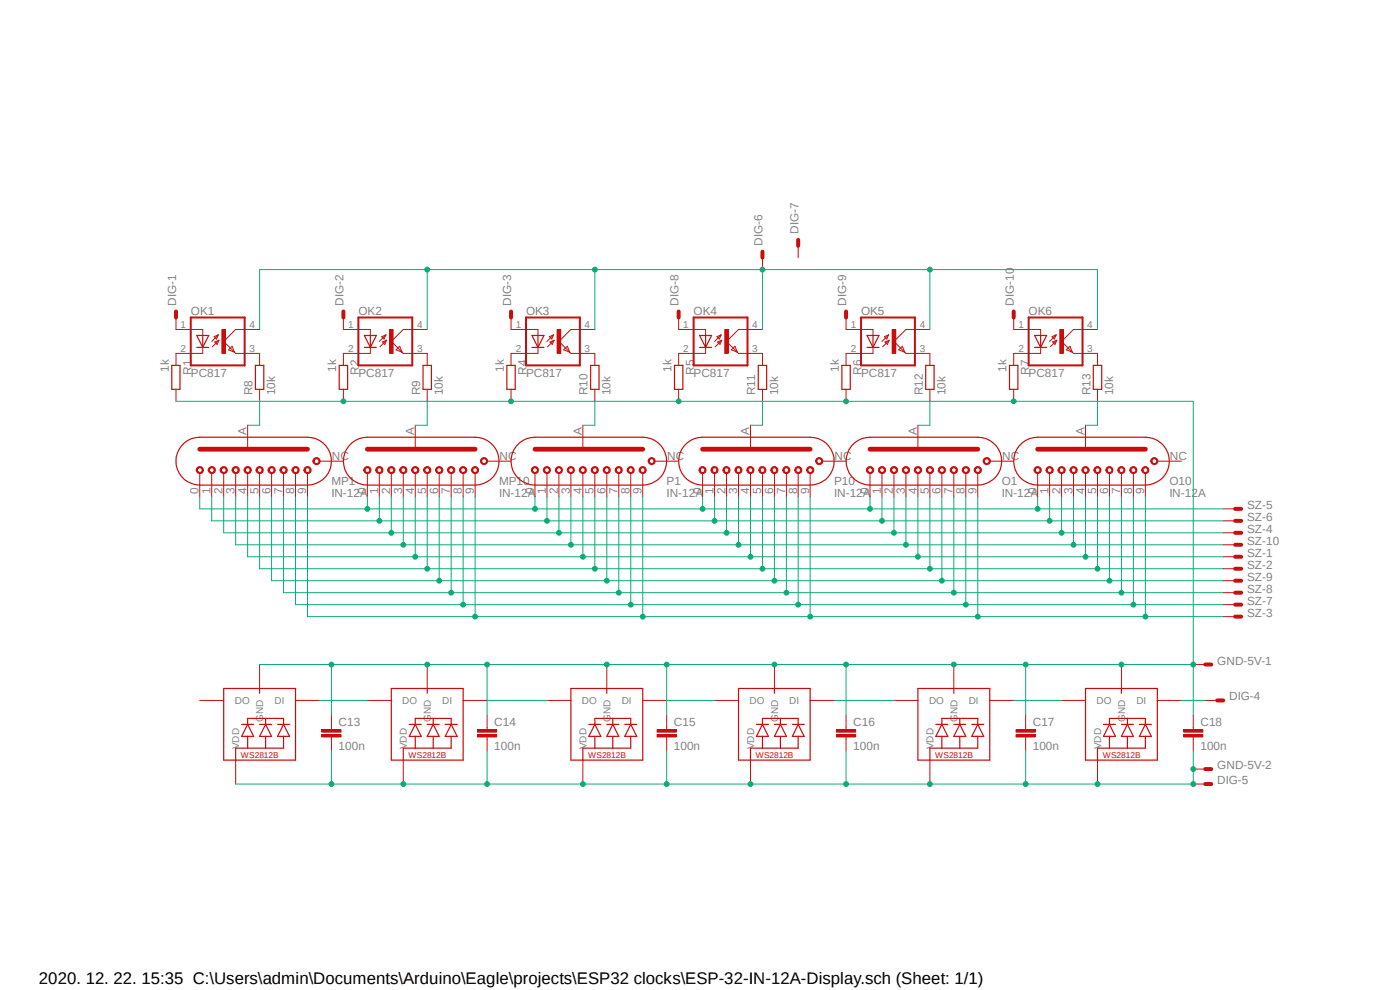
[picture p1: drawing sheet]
<svg xmlns="http://www.w3.org/2000/svg" width="297mm" height="210mm" viewBox="0 0 297 210" stroke-linecap="round" stroke-linejoin="round" font-family="sans-serif">
<defs><g id="words">
<text font-size="3.6" x="8.3" y="208.7">2020. 12. 22. 15:35 C:\Users\admin\Documents\Arduino\Eagle\projects\ESP32 clocks\ESP-32-IN-12A-Display.sch (Sheet: 1/1)</text>
<g font-size="2.5" fill="#808080">
<text x="161.8" y="52.2" transform="rotate(-90 161.8 52.2)">DIG-6</text>
<text x="169.4" y="49.6" transform="rotate(-90 169.4 49.6)">DIG-7</text>
<text x="37.3" y="64.8" transform="rotate(-90 37.3 64.8)">DIG-1</text>
<text x="72.9" y="64.8" transform="rotate(-90 72.9 64.8)">DIG-2</text>
<text x="108.4" y="64.8" transform="rotate(-90 108.4 64.8)">DIG-3</text>
<text x="144" y="64.8" transform="rotate(-90 144 64.8)">DIG-8</text>
<text x="179.5" y="64.8" transform="rotate(-90 179.5 64.8)">DIG-9</text>
<text x="215.1" y="64.8" transform="rotate(-90 215.1 64.8)">DIG-10</text>
<text x="40.5" y="66.7">OK1</text>
<text x="76" y="66.7">OK2</text>
<text x="111.6" y="66.7">OK3</text>
<text x="147.2" y="66.7">OK4</text>
<text x="182.7" y="66.7">OK5</text>
<text x="218.2" y="66.7">OK6</text>
<text x="35.8" y="78.9" transform="rotate(-90 35.8 78.9)">1k</text>
<text x="40.5" y="80.1">PC817</text>
<text x="40.6" y="79.5" transform="rotate(-90 40.6 79.5)">R1</text>
<text x="53.6" y="83.9" transform="rotate(-90 53.6 83.9)">R8</text>
<text x="58.4" y="83.9" transform="rotate(-90 58.4 83.9)">10k</text>
<text x="71.3" y="78.9" transform="rotate(-90 71.3 78.9)">1k</text>
<text x="76" y="80.1">PC817</text>
<text x="76.2" y="79.5" transform="rotate(-90 76.2 79.5)">R2</text>
<text x="89.2" y="83.9" transform="rotate(-90 89.2 83.9)">R9</text>
<text x="93.9" y="83.9" transform="rotate(-90 93.9 83.9)">10k</text>
<text x="106.9" y="78.9" transform="rotate(-90 106.9 78.9)">1k</text>
<text x="111.6" y="80.1">PC817</text>
<text x="111.7" y="79.5" transform="rotate(-90 111.7 79.5)">R4</text>
<text x="124.7" y="83.9" transform="rotate(-90 124.7 83.9)">R10</text>
<text x="129.5" y="83.9" transform="rotate(-90 129.5 83.9)">10k</text>
<text x="142.5" y="78.9" transform="rotate(-90 142.5 78.9)">1k</text>
<text x="147.1" y="80.1">PC817</text>
<text x="147.2" y="79.5" transform="rotate(-90 147.2 79.5)">R5</text>
<text x="160.2" y="83.9" transform="rotate(-90 160.2 83.9)">R11</text>
<text x="165.1" y="83.9" transform="rotate(-90 165.1 83.9)">10k</text>
<text x="178" y="78.9" transform="rotate(-90 178 78.9)">1k</text>
<text x="182.7" y="80.1">PC817</text>
<text x="182.8" y="79.5" transform="rotate(-90 182.8 79.5)">R6</text>
<text x="195.8" y="83.9" transform="rotate(-90 195.8 83.9)">R12</text>
<text x="200.6" y="83.9" transform="rotate(-90 200.6 83.9)">10k</text>
<text x="213.5" y="78.9" transform="rotate(-90 213.5 78.9)">1k</text>
<text x="218.2" y="80.1">PC817</text>
<text x="218.4" y="79.5" transform="rotate(-90 218.4 79.5)">R7</text>
<text x="231.4" y="83.9" transform="rotate(-90 231.4 83.9)">R13</text>
<text x="236.1" y="83.9" transform="rotate(-90 236.1 83.9)">10k</text>
<text x="52.3" y="92.3" transform="rotate(-90 52.3 92.3)">A</text>
<text x="87.8" y="92.3" transform="rotate(-90 87.8 92.3)">A</text>
<text x="123.4" y="92.3" transform="rotate(-90 123.4 92.3)">A</text>
<text x="159" y="92.3" transform="rotate(-90 159 92.3)">A</text>
<text x="194.5" y="92.3" transform="rotate(-90 194.5 92.3)">A</text>
<text x="230" y="92.3" transform="rotate(-90 230 92.3)">A</text>
<text x="70.4" y="97.6">NC</text>
<text x="106" y="97.6">NC</text>
<text x="141.5" y="97.6">NC</text>
<text x="177" y="97.6">NC</text>
<text x="212.6" y="97.6">NC</text>
<text x="248.2" y="97.6">NC</text>
<text x="42.1" y="104.9" transform="rotate(-90 42.1 104.9)">0</text>
<text x="44.7" y="104.9" transform="rotate(-90 44.7 104.9)">1</text>
<text x="47.2" y="104.9" transform="rotate(-90 47.2 104.9)">2</text>
<text x="49.7" y="104.9" transform="rotate(-90 49.7 104.9)">3</text>
<text x="52.3" y="104.9" transform="rotate(-90 52.3 104.9)">4</text>
<text x="54.8" y="104.9" transform="rotate(-90 54.8 104.9)">5</text>
<text x="57.4" y="104.9" transform="rotate(-90 57.4 104.9)">6</text>
<text x="59.9" y="104.9" transform="rotate(-90 59.9 104.9)">7</text>
<text x="62.4" y="104.9" transform="rotate(-90 62.4 104.9)">8</text>
<text x="65" y="104.9" transform="rotate(-90 65 104.9)">9</text>
<text x="70.3" y="105.5">IN-12A</text>
<text x="70.3" y="102.9">MP1</text>
<text x="77.7" y="104.9" transform="rotate(-90 77.7 104.9)">0</text>
<text x="80.2" y="104.9" transform="rotate(-90 80.2 104.9)">1</text>
<text x="82.8" y="104.9" transform="rotate(-90 82.8 104.9)">2</text>
<text x="85.3" y="104.9" transform="rotate(-90 85.3 104.9)">3</text>
<text x="87.8" y="104.9" transform="rotate(-90 87.8 104.9)">4</text>
<text x="90.4" y="104.9" transform="rotate(-90 90.4 104.9)">5</text>
<text x="92.9" y="104.9" transform="rotate(-90 92.9 104.9)">6</text>
<text x="95.5" y="104.9" transform="rotate(-90 95.5 104.9)">7</text>
<text x="98" y="104.9" transform="rotate(-90 98 104.9)">8</text>
<text x="100.5" y="104.9" transform="rotate(-90 100.5 104.9)">9</text>
<text x="105.9" y="105.5">IN-12A</text>
<text x="105.9" y="102.9">MP10</text>
<text x="113.2" y="104.9" transform="rotate(-90 113.2 104.9)">0</text>
<text x="115.8" y="104.9" transform="rotate(-90 115.8 104.9)">1</text>
<text x="118.3" y="104.9" transform="rotate(-90 118.3 104.9)">2</text>
<text x="120.9" y="104.9" transform="rotate(-90 120.9 104.9)">3</text>
<text x="123.4" y="104.9" transform="rotate(-90 123.4 104.9)">4</text>
<text x="125.9" y="104.9" transform="rotate(-90 125.9 104.9)">5</text>
<text x="128.5" y="104.9" transform="rotate(-90 128.5 104.9)">6</text>
<text x="131" y="104.9" transform="rotate(-90 131 104.9)">7</text>
<text x="133.6" y="104.9" transform="rotate(-90 133.6 104.9)">8</text>
<text x="136.1" y="104.9" transform="rotate(-90 136.1 104.9)">9</text>
<text x="141.4" y="105.5">IN-12A</text>
<text x="141.4" y="102.9">P1</text>
<text x="148.8" y="104.9" transform="rotate(-90 148.8 104.9)">0</text>
<text x="151.3" y="104.9" transform="rotate(-90 151.3 104.9)">1</text>
<text x="153.9" y="104.9" transform="rotate(-90 153.9 104.9)">2</text>
<text x="156.4" y="104.9" transform="rotate(-90 156.4 104.9)">3</text>
<text x="159" y="104.9" transform="rotate(-90 159 104.9)">4</text>
<text x="161.5" y="104.9" transform="rotate(-90 161.5 104.9)">5</text>
<text x="164" y="104.9" transform="rotate(-90 164 104.9)">6</text>
<text x="166.6" y="104.9" transform="rotate(-90 166.6 104.9)">7</text>
<text x="169.1" y="104.9" transform="rotate(-90 169.1 104.9)">8</text>
<text x="171.7" y="104.9" transform="rotate(-90 171.7 104.9)">9</text>
<text x="177" y="102.9">P10</text>
<text x="177" y="105.5">IN-12A</text>
<text x="184.3" y="104.9" transform="rotate(-90 184.3 104.9)">0</text>
<text x="186.9" y="104.9" transform="rotate(-90 186.9 104.9)">1</text>
<text x="189.4" y="104.9" transform="rotate(-90 189.4 104.9)">2</text>
<text x="191.9" y="104.9" transform="rotate(-90 191.9 104.9)">3</text>
<text x="194.5" y="104.9" transform="rotate(-90 194.5 104.9)">4</text>
<text x="197" y="104.9" transform="rotate(-90 197 104.9)">5</text>
<text x="199.6" y="104.9" transform="rotate(-90 199.6 104.9)">6</text>
<text x="202.1" y="104.9" transform="rotate(-90 202.1 104.9)">7</text>
<text x="204.6" y="104.9" transform="rotate(-90 204.6 104.9)">8</text>
<text x="207.2" y="104.9" transform="rotate(-90 207.2 104.9)">9</text>
<text x="212.5" y="105.5">IN-12A</text>
<text x="212.5" y="102.9">O1</text>
<text x="219.9" y="104.9" transform="rotate(-90 219.9 104.9)">0</text>
<text x="222.4" y="104.9" transform="rotate(-90 222.4 104.9)">1</text>
<text x="225" y="104.9" transform="rotate(-90 225 104.9)">2</text>
<text x="227.5" y="104.9" transform="rotate(-90 227.5 104.9)">3</text>
<text x="230" y="104.9" transform="rotate(-90 230 104.9)">4</text>
<text x="232.6" y="104.9" transform="rotate(-90 232.6 104.9)">5</text>
<text x="235.1" y="104.9" transform="rotate(-90 235.1 104.9)">6</text>
<text x="237.7" y="104.9" transform="rotate(-90 237.7 104.9)">7</text>
<text x="240.2" y="104.9" transform="rotate(-90 240.2 104.9)">8</text>
<text x="242.7" y="104.9" transform="rotate(-90 242.7 104.9)">9</text>
<text x="248.1" y="105.5">IN-12A</text>
<text x="248.1" y="102.9">O10</text>
<text x="264.6" y="108">SZ-5</text>
<text x="264.6" y="113">SZ-4</text>
<text x="264.6" y="110.5">SZ-6</text>
<text x="264.6" y="118.1">SZ-1</text>
<text x="264.6" y="115.6">SZ-10</text>
<text x="264.6" y="120.7">SZ-2</text>
<text x="264.6" y="125.7">SZ-8</text>
<text x="264.6" y="123.2">SZ-9</text>
<text x="264.6" y="130.8">SZ-3</text>
<text x="264.6" y="128.3">SZ-7</text>
<text x="258.2" y="141">GND-5V-1</text>
<text x="260.8" y="148.6">DIG-4</text>
<text x="71.8" y="153.9">C13</text>
<text x="104.9" y="153.9">C14</text>
<text x="143" y="153.9">C15</text>
<text x="181" y="153.9">C16</text>
<text x="219.1" y="153.9">C17</text>
<text x="254.7" y="153.9">C18</text>
<text x="71.8" y="159">100n</text>
<text x="104.9" y="159">100n</text>
<text x="143" y="159">100n</text>
<text x="181" y="159">100n</text>
<text x="219.1" y="159">100n</text>
<text x="254.7" y="159">100n</text>
<text x="258.2" y="166.3">DIG-5</text>
<text x="258.2" y="163.2">GND-5V-2</text>
</g>
<g font-size="2.1" fill="#808080">
<text x="38.3" y="69.6">1</text>
<text x="52.9" y="69.6">4</text>
<text x="73.9" y="69.6">1</text>
<text x="88.5" y="69.6">4</text>
<text x="109.4" y="69.6">1</text>
<text x="124" y="69.6">4</text>
<text x="144.9" y="69.6">1</text>
<text x="159.6" y="69.6">4</text>
<text x="180.5" y="69.6">1</text>
<text x="195.1" y="69.6">4</text>
<text x="216.1" y="69.6">1</text>
<text x="230.6" y="69.6">4</text>
<text x="38.3" y="74.6">2</text>
<text x="52.9" y="74.6">3</text>
<text x="73.9" y="74.6">2</text>
<text x="88.5" y="74.6">3</text>
<text x="109.4" y="74.6">2</text>
<text x="124" y="74.6">3</text>
<text x="144.9" y="74.6">2</text>
<text x="159.6" y="74.6">3</text>
<text x="180.5" y="74.6">2</text>
<text x="195.1" y="74.6">3</text>
<text x="216.1" y="74.6">2</text>
<text x="230.6" y="74.6">3</text>
<text x="49.8" y="149.4">DO</text>
<text x="58.3" y="149.4">DI</text>
<text x="85.3" y="149.4">DO</text>
<text x="93.8" y="149.4">DI</text>
<text x="123.4" y="149.4">DO</text>
<text x="131.9" y="149.4">DI</text>
<text x="159" y="149.4">DO</text>
<text x="167.4" y="149.4">DI</text>
<text x="197.1" y="149.4">DO</text>
<text x="205.5" y="149.4">DI</text>
<text x="232.6" y="149.4">DO</text>
<text x="241.1" y="149.4">DI</text>
<text x="55.8" y="153.1" transform="rotate(-90 55.8 153.1)">GND</text>
<text x="91.4" y="153.1" transform="rotate(-90 91.4 153.1)">GND</text>
<text x="129.5" y="153.1" transform="rotate(-90 129.5 153.1)">GND</text>
<text x="165.1" y="153.1" transform="rotate(-90 165.1 153.1)">GND</text>
<text x="203.1" y="153.1" transform="rotate(-90 203.1 153.1)">GND</text>
<text x="238.7" y="153.1" transform="rotate(-90 238.7 153.1)">GND</text>
<text x="50.8" y="158.9" transform="rotate(-90 50.8 158.9)">VDD</text>
<text x="86.3" y="158.9" transform="rotate(-90 86.3 158.9)">VDD</text>
<text x="124.4" y="158.9" transform="rotate(-90 124.4 158.9)">VDD</text>
<text x="160" y="158.9" transform="rotate(-90 160 158.9)">VDD</text>
<text x="198" y="158.9" transform="rotate(-90 198 158.9)">VDD</text>
<text x="233.6" y="158.9" transform="rotate(-90 233.6 158.9)">VDD</text>
</g>
<g font-size="1.8" fill="#c90d0c">
<text x="51.1" y="160.8">WS2812B</text>
<text x="86.7" y="160.8">WS2812B</text>
<text x="124.8" y="160.8">WS2812B</text>
<text x="160.3" y="160.8">WS2812B</text>
<text x="198.4" y="160.8">WS2812B</text>
<text x="233.9" y="160.8">WS2812B</text>
</g>
</g></defs>
<path d="M33 42.2l239.2 128.5M272.2 42.2l-239.2 128.5" fill="none" stroke="#fff" stroke-width=".21"/>
<g fill="none" stroke="#c90d0c" stroke-width=".21">
<path d="M259.5 118.1h2.5M259.5 113h2.5M259.5 107.9h2.5M259.5 110.5h2.5M259.5 115.6h2.5M259.5 120.6h2.5M259.5 130.8h2.5M259.5 128.3h2.5M259.5 125.7h2.5M259.5 123.2h2.5M42.4 148.6h5.1M55.1 141v5"/>
<path d="M62.7 148.6h5.1M70.3 154.3v.5M70.3 156.3v.5M77.9 148.6h5.1M90.6 141v5M98.3 148.6h5M116 148.6h5.1M128.7 141v5M136.4 148.6h5M151.6 148.6h5.1M164.3 141v5M171.9 148.6h5.1"/>
<path d="M189.7 148.6h5M202.4 141v5M210 148.6h5.1M225.2 148.6h5.1M237.9 141v5M245.5 148.6h5.1M50 161.2v5.1M85.6 161.2v5.1M123.7 161.2v5.1M159.2 161.2v5.1M197.3 161.2v5.1M232.8 161.2v5.1"/>
</g>
<path d="M262 118.1h1.3M262 113h1.3M262 107.9h1.3M262 110.5h1.3M262 115.6h1.3M262 120.6h1.3M262 130.8h1.3M262 128.3h1.3M262 125.7h1.3M262 123.2h1.3" fill="none" stroke="#c90d0c" stroke-width=".85"/>
<g fill="none" stroke="#c90d0c" stroke-width=".25">
<path d="M47.5 146h15.2v15.2h-15.2zM51.3 153.7h2.5M52.5 153.7l1.3 2.5h-2.5zM52.5 153.7v-1.3h7.7v1.3M52.5 156.2v2.5M55.1 153.7h2.5M55.1 146v1.1M56.3 153.7l1.3 2.5h-2.5zM56.3 152.4v1.3M56.3 156.2v2.5M58.9 153.7h2.5M60.2 153.7l1.2 2.5h-2.5z"/>
<path d="M60.2 156.2v2.5h-10.2v2.5M83 146h15.3v15.2h-15.3zM86.8 153.7h2.6M88.1 153.7l1.3 2.5h-2.6zM88.1 153.7v-1.3h7.6v1.3M88.1 156.2v2.5M90.6 153.7h2.6M90.6 146v1.1M91.9 153.7l1.3 2.5h-2.6zM91.9 152.4v1.3M91.9 156.2v2.5M94.4 153.7h2.6"/>
<path d="M95.7 153.7l1.3 2.5h-2.6zM95.7 156.2v2.5h-10.1v2.5M121.1 146h15.3v15.2h-15.3zM124.9 153.7h2.6M126.2 153.7l1.3 2.5h-2.6zM126.2 153.7v-1.3h7.6v1.3M126.2 156.2v2.5M128.7 153.7h2.6M128.7 146v1.1M130 153.7l1.3 2.5h-2.6zM130 152.4v1.3M130 156.2v2.5"/>
<path d="M132.5 153.7h2.6M133.8 153.7l1.3 2.5h-2.6zM133.8 156.2v2.5h-10.1v2.5M156.7 146h15.2v15.2h-15.2zM160.5 153.7h2.5M161.8 153.7l1.2 2.5h-2.5zM161.8 153.7v-1.3h7.5v1.3M161.8 156.2v2.5M164.3 153.7h2.5M164.3 146v1.1M165.6 153.7l1.2 2.5h-2.5zM165.6 152.4v1.3"/>
<path d="M165.6 156.2v2.5M168.1 153.7h2.5M169.3 153.7l1.3 2.5h-2.5zM169.3 156.2v2.5h-10.1v2.5M194.7 146h15.3v15.2h-15.3zM198.5 153.7h2.6M199.8 153.7l1.3 2.5h-2.6zM199.8 153.7v-1.3h7.6v1.3M199.8 156.2v2.5M202.4 153.7h2.5M202.4 146v1.1M203.6 153.7l1.3 2.5h-2.5z"/>
<path d="M203.6 152.4v1.3M203.6 156.2v2.5M206.2 153.7h2.5M207.4 153.7l1.3 2.5h-2.5zM207.4 156.2v2.5h-10.1v2.5M230.3 146h15.2v15.2h-15.2zM234.1 153.7h2.5M235.4 153.7l1.2 2.5h-2.5zM235.4 153.7v-1.3h7.6v1.3M235.4 156.2v2.5M237.9 153.7h2.6M237.9 146v1.1"/>
<path d="M239.2 153.7l1.3 2.5h-2.6zM239.2 152.4v1.3M239.2 156.2v2.5M241.7 153.7h2.6M243 153.7l1.3 2.5h-2.6zM243 156.2v2.5h-10.2v2.5"/>
</g>
<path d="M68.3 155.8h4v.5h-4z" fill-rule="evenodd" fill="#c90d0c"/>
<path d="M68.3 155.8h4v.5h-4z" fill="none" stroke="#c90d0c" stroke-width=".21"/>
<path d="M68.3 154.8h4v.5h-4z" fill-rule="evenodd" fill="#c90d0c"/>
<path d="M68.3 154.8h4v.5h-4zM70.3 151.8v2.5M70.3 156.8v2.5M103.3 154.3v.5M103.3 156.3v.5" fill="none" stroke="#c90d0c" stroke-width=".21"/>
<path d="M101.3 155.8h4.1v.5h-4.1z" fill-rule="evenodd" fill="#c90d0c"/>
<path d="M101.3 155.8h4.1v.5h-4.1z" fill="none" stroke="#c90d0c" stroke-width=".21"/>
<path d="M101.3 154.8h4.1v.5h-4.1z" fill-rule="evenodd" fill="#c90d0c"/>
<path d="M101.3 154.8h4.1v.5h-4.1zM103.3 151.8v2.5M103.3 156.8v2.5M141.4 154.3v.5M141.4 156.3v.5" fill="none" stroke="#c90d0c" stroke-width=".21"/>
<path d="M139.4 155.8h4.1v.5h-4.1z" fill-rule="evenodd" fill="#c90d0c"/>
<path d="M139.4 155.8h4.1v.5h-4.1z" fill="none" stroke="#c90d0c" stroke-width=".21"/>
<path d="M139.4 154.8h4.1v.5h-4.1z" fill-rule="evenodd" fill="#c90d0c"/>
<path d="M139.4 154.8h4.1v.5h-4.1zM141.4 151.8v2.5M141.4 156.8v2.5M179.5 154.3v.5M179.5 156.3v.5" fill="none" stroke="#c90d0c" stroke-width=".21"/>
<path d="M177.5 155.8h4v.5h-4z" fill-rule="evenodd" fill="#c90d0c"/>
<path d="M177.5 155.8h4v.5h-4z" fill="none" stroke="#c90d0c" stroke-width=".21"/>
<path d="M177.5 154.8h4v.5h-4z" fill-rule="evenodd" fill="#c90d0c"/>
<path d="M177.5 154.8h4v.5h-4zM179.5 151.8v2.5M179.5 156.8v2.5M217.6 154.3v.5M217.6 156.3v.5" fill="none" stroke="#c90d0c" stroke-width=".21"/>
<path d="M215.6 155.8h4v.5h-4z" fill-rule="evenodd" fill="#c90d0c"/>
<path d="M215.6 155.8h4v.5h-4z" fill="none" stroke="#c90d0c" stroke-width=".21"/>
<path d="M215.6 154.8h4v.5h-4z" fill-rule="evenodd" fill="#c90d0c"/>
<path d="M215.6 154.8h4v.5h-4zM217.6 151.8v2.5M217.6 156.8v2.5M253.2 154.3v.5M253.2 156.3v.5" fill="none" stroke="#c90d0c" stroke-width=".21"/>
<path d="M251.1 155.8h4.1v.5h-4.1z" fill-rule="evenodd" fill="#c90d0c"/>
<path d="M251.1 155.8h4.1v.5h-4.1z" fill="none" stroke="#c90d0c" stroke-width=".21"/>
<path d="M251.1 154.8h4.1v.5h-4.1z" fill-rule="evenodd" fill="#c90d0c"/>
<g fill="none" stroke="#c90d0c" stroke-width=".21">
<path d="M161.8 54.7v2.5M169.3 52.2v2.5M37.3 67.4v2.5M39.8 69.9h3.2v1.3M43 73.7v1.3h-3.2M45.4 71.4l.9-.4-.4 .9zM45.6 72.6l.8-.4-.3 .9zM46.3 71l-1.4 1.4M46.4 72.2l-1.4 1.4M49.2 73.4l.5 1.3-1.2-.5zM52.5 69.9h-2.5l-2.5 2.5 2.5 2.6h2.5M72.9 67.4v2.5"/>
<path d="M108.4 67.4v2.5M144 67.4v2.5M179.5 67.4v2.5M215.1 67.4v2.5M251.1 154.8h4.1v.5h-4.1zM253.2 151.8v2.5M253.2 156.8v2.5M253.2 141h2.5M255.7 148.6h2.5M253.2 166.3h2.5M253.2 163.2h2.5"/>
</g>
<path d="M161.8 53.4v1.3M169.3 50.9v1.3M37.3 66.1v1.3M72.9 66.1v1.3M108.4 66.1v1.3M144 66.1v1.3M179.5 66.1v1.3M215.1 66.1v1.3M255.7 141h1.3M258.2 148.6h1.3M255.7 166.3h1.3M255.7 163.2h1.3" fill="none" stroke="#c90d0c" stroke-width=".85"/>
<path d="M41.7 71.2h2.6l-1.3 2.5zM41.7 73.7h2.6M43 71.2v2.5" fill="none" stroke="#c90d0c" stroke-width=".25"/>
<path d="M40.5 67.4h11.4v10.1h-11.4z" fill="none" stroke="#c90d0c" stroke-width=".42"/>
<path d="M47.1 69.9h.7v5.1h-.7z" fill-rule="evenodd" fill="#c90d0c"/>
<g fill="none" stroke="#c90d0c" stroke-width=".21">
<path d="M37.3 69.9h2.5M37.3 75h2.5M47.1 69.9h.7v5.1h-.7zM52.5 69.9h2.6M52.5 75h2.6M75.4 69.9h3.2v1.3M78.6 73.7v1.3h-3.2M81 71.4l.9-.4-.4 .9zM81.1 72.6l.9-.4-.4 .9zM81.9 71l-1.4 1.4M82 72.2l-1.4 1.4M84.8 73.4l.5 1.3-1.3-.5z"/>
<path d="M88.1 69.9h-2.5l-2.6 2.5 2.6 2.6h2.5"/>
</g>
<path d="M77.3 71.2h2.5l-1.2 2.5zM77.3 73.7h2.5M78.6 71.2v2.5" fill="none" stroke="#c90d0c" stroke-width=".25"/>
<path d="M76 67.4h11.5v10.1h-11.5z" fill="none" stroke="#c90d0c" stroke-width=".42"/>
<path d="M82.6 69.9h.8v5.1h-.8z" fill-rule="evenodd" fill="#c90d0c"/>
<g fill="none" stroke="#c90d0c" stroke-width=".21">
<path d="M72.9 69.9h2.5M72.9 75h2.5M82.6 69.9h.8v5.1h-.8zM88.1 69.9h2.5M88.1 75h2.5M111 69.9h3.1v1.3M114.1 73.7v1.3h-3.1M116.5 71.4l.9-.4-.3 .9zM116.7 72.6l.9-.4-.4 .9zM117.4 71l-1.4 1.4M117.6 72.2l-1.4 1.4M120.4 73.4l.5 1.3-1.3-.5z"/>
<path d="M123.7 69.9h-2.6l-2.5 2.5 2.5 2.6h2.6"/>
</g>
<path d="M112.9 71.2h2.5l-1.3 2.5zM112.9 73.7h2.5M114.1 71.2v2.5" fill="none" stroke="#c90d0c" stroke-width=".25"/>
<path d="M111.6 67.4h11.4v10.1h-11.4z" fill="none" stroke="#c90d0c" stroke-width=".42"/>
<path d="M118.2 69.9h.8v5.1h-.8z" fill-rule="evenodd" fill="#c90d0c"/>
<g fill="none" stroke="#c90d0c" stroke-width=".21">
<path d="M108.4 69.9h2.6M108.4 75h2.6M118.2 69.9h.8v5.1h-.8zM123.7 69.9h2.5M123.7 75h2.5M146.5 69.9h3.2v1.3M149.7 73.7v1.3h-3.2M152.1 71.4l.9-.4-.4 .9zM152.2 72.6l.9-.4-.4 .9zM153 71l-1.4 1.4M153.1 72.2l-1.4 1.4M155.9 73.4l.5 1.3-1.2-.5z"/>
<path d="M159.2 69.9h-2.5l-2.6 2.5 2.6 2.6h2.5"/>
</g>
<path d="M148.4 71.2h2.6l-1.3 2.5zM148.4 73.7h2.6M149.7 71.2v2.5" fill="none" stroke="#c90d0c" stroke-width=".25"/>
<path d="M147.2 67.4h11.4v10.1h-11.4z" fill="none" stroke="#c90d0c" stroke-width=".42"/>
<path d="M153.8 69.9h.7v5.1h-.7z" fill-rule="evenodd" fill="#c90d0c"/>
<g fill="none" stroke="#c90d0c" stroke-width=".21">
<path d="M144 69.9h2.5M144 75h2.5M153.8 69.9h.7v5.1h-.7zM159.2 69.9h2.6M159.2 75h2.6M182 69.9h3.2v1.3M185.2 73.7v1.3h-3.2M187.6 71.4l.9-.4-.4 .9zM187.7 72.6l.9-.4-.3 .9zM188.5 71l-1.4 1.4M188.6 72.2l-1.4 1.4M191.4 73.4l.5 1.3-1.2-.5z"/>
<path d="M194.7 69.9h-2.5l-2.5 2.5 2.5 2.6h2.5"/>
</g>
<path d="M183.9 71.2h2.6l-1.3 2.5zM183.9 73.7h2.6M185.2 71.2v2.5" fill="none" stroke="#c90d0c" stroke-width=".25"/>
<path d="M182.7 67.4h11.4v10.1h-11.4z" fill="none" stroke="#c90d0c" stroke-width=".42"/>
<path d="M189.3 69.9h.7v5.1h-.7z" fill-rule="evenodd" fill="#c90d0c"/>
<g fill="none" stroke="#c90d0c" stroke-width=".21">
<path d="M179.5 69.9h2.5M179.5 75h2.5M189.3 69.9h.7v5.1h-.7zM194.7 69.9h2.6M194.7 75h2.6M217.6 69.9h3.2v1.3M220.8 73.7v1.3h-3.2M223.2 71.4l.9-.4-.4 .9zM223.3 72.6l.9-.4-.4 .9zM224.1 71l-1.4 1.4M224.2 72.2l-1.4 1.4M227 73.4l.5 1.3-1.3-.5z"/>
<path d="M230.3 69.9h-2.5l-2.6 2.5 2.6 2.6h2.5"/>
</g>
<path d="M219.5 71.2h2.5l-1.2 2.5zM219.5 73.7h2.5M220.8 71.2v2.5" fill="none" stroke="#c90d0c" stroke-width=".25"/>
<path d="M218.2 67.4h11.5v10.1h-11.5z" fill="none" stroke="#c90d0c" stroke-width=".42"/>
<path d="M224.8 69.9h.8v5.1h-.8z" fill-rule="evenodd" fill="#c90d0c"/>
<g fill="none" stroke="#c90d0c" stroke-width=".21">
<path d="M37.3 75v2.5M55.1 75v2.5M72.9 75v2.5M90.6 75v2.5M108.4 75v2.5M126.2 75v2.5M144 75v2.5M161.8 75v2.5M179.5 75v2.5M197.3 75v2.5M215.1 69.9h2.5M217.6 75h-2.5v2.5"/>
<path d="M224.8 69.9h.8v5.1h-.8zM230.3 69.9h2.5M230.3 75h2.5v2.5M37.3 82.6v2.5M55.1 82.6v2.5M72.9 82.6v2.5M90.6 82.6v2.5M108.4 82.6v2.5M126.2 82.6v2.5M144 82.6v2.5M161.8 82.6v2.5M179.5 82.6v2.5"/>
<path d="M197.3 82.6v2.5M215.1 82.6v2.5M232.8 82.6v2.5M42.4 100.4v5.1M44.9 100.4v5.1M47.5 100.4v5.1M50 100.4v5.1M52.5 100.4v5.1M55.1 100.4v5.1M57.6 100.4v5.1M60.2 100.4v5.1M62.7 100.4v5.1"/>
<path d="M65.2 100.4v5.1"/>
</g>
<path d="M36.4 77.5h1.8v5.1h-1.8zM54.2 77.5h1.8v5.1h-1.8zM72 77.5h1.7v5.1h-1.7zM89.7 77.5h1.8v5.1h-1.8zM107.5 77.5h1.8v5.1h-1.8zM125.3 77.5h1.8v5.1h-1.8zM143.1 77.5h1.8v5.1h-1.8zM160.9 77.5h1.7v5.1h-1.7zM178.6 77.5h1.8v5.1h-1.8zM196.4 77.5h1.8v5.1h-1.8zM214.2 77.5h1.7v5.1h-1.7zM231.9 77.5h1.8v5.1h-1.8z" fill="none" stroke="#c90d0c" stroke-width=".25"/>
<path d="M42 99.1a.77 .77 0 0 1 1.1 .3 .77 .77 0 0 1-.6 1.1 .77 .77 0 0 1-.9-.8h.3a.51 .51 0 0 1 .6-.5 .51 .51 0 0 1 .3 .7 .51 .51 0 0 1-.8 0l-.1-.2h-.3z" fill-rule="evenodd" fill="#c90d0c"/>
<path d="M42 99.1a.77 .77 0 0 1 1.1 .3 .77 .77 0 0 1-.6 1.1 .77 .77 0 0 1-.9-.8h.3a.51 .51 0 0 1 .6-.5 .51 .51 0 0 1 .3 .7 .51 .51 0 0 1-.8 0l-.1-.2h-.3z" fill="none" stroke="#c90d0c" stroke-width=".21"/>
<path d="M44.5 99.1a.77 .77 0 0 1 1.1 .3 .77 .77 0 0 1-.5 1.1 .77 .77 0 0 1-.9-.8h.2a.51 .51 0 0 1 .6-.5 .51 .51 0 0 1 .3 .7 .51 .51 0 0 1-.8 0l-.1-.2h-.2z" fill-rule="evenodd" fill="#c90d0c"/>
<path d="M44.5 99.1a.77 .77 0 0 1 1.1 .3 .77 .77 0 0 1-.5 1.1 .77 .77 0 0 1-.9-.8h.2a.51 .51 0 0 1 .6-.5 .51 .51 0 0 1 .3 .7 .51 .51 0 0 1-.8 0l-.1-.2h-.2z" fill="none" stroke="#c90d0c" stroke-width=".21"/>
<path d="M47 99.1a.77 .77 0 0 1 1.2 .3 .77 .77 0 0 1-.6 1.1 .77 .77 0 0 1-.9-.8h.2a.51 .51 0 0 1 .7-.5 .51 .51 0 0 1 .3 .7 .51 .51 0 0 1-.9 0l-.1-.2h-.2z" fill-rule="evenodd" fill="#c90d0c"/>
<path d="M47 99.1a.77 .77 0 0 1 1.2 .3 .77 .77 0 0 1-.6 1.1 .77 .77 0 0 1-.9-.8h.2a.51 .51 0 0 1 .7-.5 .51 .51 0 0 1 .3 .7 .51 .51 0 0 1-.9 0l-.1-.2h-.2z" fill="none" stroke="#c90d0c" stroke-width=".21"/>
<path d="M49.6 99.1a.77 .77 0 0 1 1.1 .3 .77 .77 0 0 1-.5 1.1 .77 .77 0 0 1-1-.8h.3a.51 .51 0 0 1 .6-.5 .51 .51 0 0 1 .3 .7 .51 .51 0 0 1-.8 0l-.1-.2h-.3z" fill-rule="evenodd" fill="#c90d0c"/>
<path d="M49.6 99.1a.77 .77 0 0 1 1.1 .3 .77 .77 0 0 1-.5 1.1 .77 .77 0 0 1-1-.8h.3a.51 .51 0 0 1 .6-.5 .51 .51 0 0 1 .3 .7 .51 .51 0 0 1-.8 0l-.1-.2h-.3z" fill="none" stroke="#c90d0c" stroke-width=".21"/>
<path d="M52.1 99.1a.77 .77 0 0 1 1.2 .3 .77 .77 0 0 1-.6 1.1 .77 .77 0 0 1-.9-.8h.2a.51 .51 0 0 1 .6-.5 .51 .51 0 0 1 .4 .7 .51 .51 0 0 1-.9 0l-.1-.2h-.2z" fill-rule="evenodd" fill="#c90d0c"/>
<path d="M52.1 99.1a.77 .77 0 0 1 1.2 .3 .77 .77 0 0 1-.6 1.1 .77 .77 0 0 1-.9-.8h.2a.51 .51 0 0 1 .6-.5 .51 .51 0 0 1 .4 .7 .51 .51 0 0 1-.9 0l-.1-.2h-.2z" fill="none" stroke="#c90d0c" stroke-width=".21"/>
<path d="M54.7 99.1a.77 .77 0 0 1 1.1 .3 .77 .77 0 0 1-.6 1.1 .77 .77 0 0 1-.9-.8h.3a.51 .51 0 0 1 .6-.5 .51 .51 0 0 1 .3 .7 .51 .51 0 0 1-.8 0l-.1-.2h-.3z" fill-rule="evenodd" fill="#c90d0c"/>
<path d="M54.7 99.1a.77 .77 0 0 1 1.1 .3 .77 .77 0 0 1-.6 1.1 .77 .77 0 0 1-.9-.8h.3a.51 .51 0 0 1 .6-.5 .51 .51 0 0 1 .3 .7 .51 .51 0 0 1-.8 0l-.1-.2h-.3z" fill="none" stroke="#c90d0c" stroke-width=".21"/>
<path d="M57.2 99.1a.77 .77 0 0 1 1.1 .3 .77 .77 0 0 1-.5 1.1 .77 .77 0 0 1-.9-.8h.2a.51 .51 0 0 1 .6-.5 .51 .51 0 0 1 .3 .7 .51 .51 0 0 1-.8 0l-.1-.2h-.2z" fill-rule="evenodd" fill="#c90d0c"/>
<path d="M57.2 99.1a.77 .77 0 0 1 1.1 .3 .77 .77 0 0 1-.5 1.1 .77 .77 0 0 1-.9-.8h.2a.51 .51 0 0 1 .6-.5 .51 .51 0 0 1 .3 .7 .51 .51 0 0 1-.8 0l-.1-.2h-.2z" fill="none" stroke="#c90d0c" stroke-width=".21"/>
<path d="M59.7 99.1a.77 .77 0 0 1 1.2 .3 .77 .77 0 0 1-.6 1.1 .77 .77 0 0 1-.9-.8h.2a.51 .51 0 0 1 .7-.5 .51 .51 0 0 1 .3 .7 .51 .51 0 0 1-.9 0l-.1-.2h-.2z" fill-rule="evenodd" fill="#c90d0c"/>
<path d="M59.7 99.1a.77 .77 0 0 1 1.2 .3 .77 .77 0 0 1-.6 1.1 .77 .77 0 0 1-.9-.8h.2a.51 .51 0 0 1 .7-.5 .51 .51 0 0 1 .3 .7 .51 .51 0 0 1-.9 0l-.1-.2h-.2z" fill="none" stroke="#c90d0c" stroke-width=".21"/>
<path d="M62.3 99.1a.77 .77 0 0 1 1.1 .3 .77 .77 0 0 1-.5 1.1 .77 .77 0 0 1-1-.8h.3a.5 .5 0 0 1 .6-.5 .5 .5 0 0 1 .3 .7 .5 .5 0 0 1-.7 .2l-.2-.4h-.3z" fill-rule="evenodd" fill="#c90d0c"/>
<path d="M62.3 99.1a.77 .77 0 0 1 1.1 .3 .77 .77 0 0 1-.5 1.1 .77 .77 0 0 1-1-.8h.3a.5 .5 0 0 1 .6-.5 .5 .5 0 0 1 .3 .7 .5 .5 0 0 1-.7 .2l-.2-.4h-.3z" fill="none" stroke="#c90d0c" stroke-width=".21"/>
<path d="M64.8 99.1a.77 .77 0 0 1 1.2 .3 .77 .77 0 0 1-.6 1.1 .77 .77 0 0 1-.9-.8h.2a.5 .5 0 0 1 .6-.5 .5 .5 0 0 1 .4 .7 .5 .5 0 0 1-.8 .2l-.2-.4h-.2z" fill-rule="evenodd" fill="#c90d0c"/>
<path d="M64.8 99.1a.77 .77 0 0 1 1.2 .3 .77 .77 0 0 1-.6 1.1 .77 .77 0 0 1-.9-.8h.2a.5 .5 0 0 1 .6-.5 .5 .5 0 0 1 .4 .7 .5 .5 0 0 1-.8 .2l-.2-.4h-.2z" fill="none" stroke="#c90d0c" stroke-width=".21"/>
<path d="M66.7 97.2a.77 .77 0 0 1 1.2 .3 .77 .77 0 0 1-.6 1.1 .77 .77 0 0 1-.9-.8h.2a.51 .51 0 0 1 .7-.5 .51 .51 0 0 1 .3 .8 .51 .51 0 0 1-.8 .2l-.2-.5h-.2z" fill-rule="evenodd" fill="#c90d0c"/>
<g fill="none" stroke="#c90d0c" stroke-width=".21">
<path d="M52.5 90.2v5.1M66.7 97.2a.77 .77 0 0 1 1.2 .3 .77 .77 0 0 1-.6 1.1 .77 .77 0 0 1-.9-.8h.2a.51 .51 0 0 1 .7-.5 .51 .51 0 0 1 .3 .8 .51 .51 0 0 1-.8 .2l-.2-.5h-.2zM67.8 97.8h5.1M77.9 100.4v5.1M80.5 100.4v5.1M83 100.4v5.1M85.6 100.4v5.1M88.1 100.4v5.1M90.6 100.4v5.1M93.2 100.4v5.1M95.7 100.4v5.1M98.3 100.4v5.1"/>
<path d="M100.8 100.4v5.1"/>
</g>
<path d="M42.4 95.3h22.8" fill="none" stroke="#c90d0c" stroke-width="1"/>
<path d="M39.1 93.9a4.9 4.9 0 0 1 3.3-1.1h22.8a5.1 5.1 0 0 1 5.1 5 5.1 5.1 0 0 1-5.1 5.1h-22.8a5.1 5.1 0 0 1-4.8-3.3 5.1 5.1 0 0 1 1.5-5.7z" fill="none" stroke="#c90d0c" stroke-width=".25"/>
<path d="M77.5 99.1a.77 .77 0 0 1 1.2 .3 .77 .77 0 0 1-.6 1.1 .77 .77 0 0 1-.9-.8h.2a.5 .5 0 0 1 .6-.5 .5 .5 0 0 1 .4 .7 .5 .5 0 0 1-.8 .2l-.2-.4h-.2z" fill-rule="evenodd" fill="#c90d0c"/>
<path d="M77.5 99.1a.77 .77 0 0 1 1.2 .3 .77 .77 0 0 1-.6 1.1 .77 .77 0 0 1-.9-.8h.2a.5 .5 0 0 1 .6-.5 .5 .5 0 0 1 .4 .7 .5 .5 0 0 1-.8 .2l-.2-.4h-.2z" fill="none" stroke="#c90d0c" stroke-width=".21"/>
<path d="M80.1 99.1a.77 .77 0 0 1 1.1 .3 .77 .77 0 0 1-.6 1.1 .77 .77 0 0 1-.9-.8h.3a.5 .5 0 0 1 .5-.5 .5 .5 0 0 1 .4 .7 .5 .5 0 0 1-.7 .2l-.2-.4h-.3z" fill-rule="evenodd" fill="#c90d0c"/>
<path d="M80.1 99.1a.77 .77 0 0 1 1.1 .3 .77 .77 0 0 1-.6 1.1 .77 .77 0 0 1-.9-.8h.3a.5 .5 0 0 1 .5-.5 .5 .5 0 0 1 .4 .7 .5 .5 0 0 1-.7 .2l-.2-.4h-.3z" fill="none" stroke="#c90d0c" stroke-width=".21"/>
<path d="M82.6 99.1a.77 .77 0 0 1 1.1 .3 .77 .77 0 0 1-.5 1.1 .77 .77 0 0 1-.9-.8h.2a.5 .5 0 0 1 .6-.5 .5 .5 0 0 1 .4 .7 .5 .5 0 0 1-.8 .2l-.2-.4h-.2z" fill-rule="evenodd" fill="#c90d0c"/>
<path d="M82.6 99.1a.77 .77 0 0 1 1.1 .3 .77 .77 0 0 1-.5 1.1 .77 .77 0 0 1-.9-.8h.2a.5 .5 0 0 1 .6-.5 .5 .5 0 0 1 .4 .7 .5 .5 0 0 1-.8 .2l-.2-.4h-.2z" fill="none" stroke="#c90d0c" stroke-width=".21"/>
<path d="M85.1 99.1a.77 .77 0 0 1 1.2 .3 .77 .77 0 0 1-.6 1.1 .77 .77 0 0 1-.9-.8h.2a.5 .5 0 0 1 .6-.5 .5 .5 0 0 1 .4 .7 .5 .5 0 0 1-.7 .2l-.3-.4h-.2z" fill-rule="evenodd" fill="#c90d0c"/>
<path d="M85.1 99.1a.77 .77 0 0 1 1.2 .3 .77 .77 0 0 1-.6 1.1 .77 .77 0 0 1-.9-.8h.2a.5 .5 0 0 1 .6-.5 .5 .5 0 0 1 .4 .7 .5 .5 0 0 1-.7 .2l-.3-.4h-.2z" fill="none" stroke="#c90d0c" stroke-width=".21"/>
<path d="M87.7 99.1a.77 .77 0 0 1 1.1 .3 .77 .77 0 0 1-.5 1.1 .77 .77 0 0 1-1-.8h.3a.52 .52 0 0 1 .7-.4 .52 .52 0 0 1 .2 .8 .52 .52 0 0 1-.9-.2v-.2h-.3z" fill-rule="evenodd" fill="#c90d0c"/>
<path d="M87.7 99.1a.77 .77 0 0 1 1.1 .3 .77 .77 0 0 1-.5 1.1 .77 .77 0 0 1-1-.8h.3a.52 .52 0 0 1 .7-.4 .52 .52 0 0 1 .2 .8 .52 .52 0 0 1-.9-.2v-.2h-.3z" fill="none" stroke="#c90d0c" stroke-width=".21"/>
<path d="M90.2 99.1a.77 .77 0 0 1 1.2 .3 .77 .77 0 0 1-.6 1.1 .77 .77 0 0 1-.9-.8h.2a.52 .52 0 0 1 .7-.4 .52 .52 0 0 1 .2 .8 .52 .52 0 0 1-.8-.2l-.1-.2h-.2z" fill-rule="evenodd" fill="#c90d0c"/>
<path d="M90.2 99.1a.77 .77 0 0 1 1.2 .3 .77 .77 0 0 1-.6 1.1 .77 .77 0 0 1-.9-.8h.2a.52 .52 0 0 1 .7-.4 .52 .52 0 0 1 .2 .8 .52 .52 0 0 1-.8-.2l-.1-.2h-.2z" fill="none" stroke="#c90d0c" stroke-width=".21"/>
<path d="M92.8 99.1a.77 .77 0 0 1 1.1 .3 .77 .77 0 0 1-.6 1.1 .77 .77 0 0 1-.9-.8h.3a.52 .52 0 0 1 .7-.4 .52 .52 0 0 1 .2 .8 .52 .52 0 0 1-.9-.2v-.2h-.3z" fill-rule="evenodd" fill="#c90d0c"/>
<path d="M92.8 99.1a.77 .77 0 0 1 1.1 .3 .77 .77 0 0 1-.6 1.1 .77 .77 0 0 1-.9-.8h.3a.52 .52 0 0 1 .7-.4 .52 .52 0 0 1 .2 .8 .52 .52 0 0 1-.9-.2v-.2h-.3z" fill="none" stroke="#c90d0c" stroke-width=".21"/>
<path d="M95.3 99.1a.77 .77 0 0 1 1.1 .3 .77 .77 0 0 1-.5 1.1 .77 .77 0 0 1-.9-.8h.2a.52 .52 0 0 1 .7-.4 .52 .52 0 0 1 .2 .8 .52 .52 0 0 1-.8-.2l-.1-.2h-.2z" fill-rule="evenodd" fill="#c90d0c"/>
<path d="M95.3 99.1a.77 .77 0 0 1 1.1 .3 .77 .77 0 0 1-.5 1.1 .77 .77 0 0 1-.9-.8h.2a.52 .52 0 0 1 .7-.4 .52 .52 0 0 1 .2 .8 .52 .52 0 0 1-.8-.2l-.1-.2h-.2z" fill="none" stroke="#c90d0c" stroke-width=".21"/>
<path d="M97.8 99.1a.77 .77 0 0 1 1.2 .3 .77 .77 0 0 1-.6 1.1 .77 .77 0 0 1-.9-.8h.2a.52 .52 0 0 1 .8-.4 .52 .52 0 0 1 .1 .8 .52 .52 0 0 1-.8-.2l-.1-.2h-.2z" fill-rule="evenodd" fill="#c90d0c"/>
<path d="M97.8 99.1a.77 .77 0 0 1 1.2 .3 .77 .77 0 0 1-.6 1.1 .77 .77 0 0 1-.9-.8h.2a.52 .52 0 0 1 .8-.4 .52 .52 0 0 1 .1 .8 .52 .52 0 0 1-.8-.2l-.1-.2h-.2z" fill="none" stroke="#c90d0c" stroke-width=".21"/>
<path d="M100.4 99.1a.75 .75 0 0 1 1.1 .3 .75 .75 0 0 1-.6 1.1 .75 .75 0 0 1-.9-.8h.3a.52 .52 0 0 1 .7-.4 .52 .52 0 0 1 .2 .8 .52 .52 0 0 1-.9-.2v-.2h-.3z" fill-rule="evenodd" fill="#c90d0c"/>
<path d="M100.4 99.1a.75 .75 0 0 1 1.1 .3 .75 .75 0 0 1-.6 1.1 .75 .75 0 0 1-.9-.8h.3a.52 .52 0 0 1 .7-.4 .52 .52 0 0 1 .2 .8 .52 .52 0 0 1-.9-.2v-.2h-.3z" fill="none" stroke="#c90d0c" stroke-width=".21"/>
<path d="M102.3 97.2a.75 .75 0 0 1 1.1 .3 .75 .75 0 0 1-.6 1.1 .75 .75 0 0 1-.9-.8h.3a.52 .52 0 0 1 .7-.4 .52 .52 0 0 1 .2 .8 .52 .52 0 0 1-.9-.2v-.2h-.3z" fill-rule="evenodd" fill="#c90d0c"/>
<g fill="none" stroke="#c90d0c" stroke-width=".21">
<path d="M88.1 90.2v5.1M102.3 97.2a.75 .75 0 0 1 1.1 .3 .75 .75 0 0 1-.6 1.1 .75 .75 0 0 1-.9-.8h.3a.52 .52 0 0 1 .7-.4 .52 .52 0 0 1 .2 .8 .52 .52 0 0 1-.9-.2v-.2h-.3zM103.3 97.8h5.1M113.5 100.4v5.1M116 100.4v5.1M118.6 100.4v5.1M121.1 100.4v5.1M123.7 100.4v5.1M126.2 100.4v5.1M128.7 100.4v5.1M131.3 100.4v5.1M133.8 100.4v5.1"/>
<path d="M136.4 100.4v5.1"/>
</g>
<path d="M77.9 95.3h22.9" fill="none" stroke="#c90d0c" stroke-width="1"/>
<path d="M74 94.6a5 5 0 0 1 3.9-1.8h22.9a5.1 5.1 0 0 1 5.1 5 5.1 5.1 0 0 1-5.1 5.1h-22.9a5.1 5.1 0 0 1-4.6-2.9 5.1 5.1 0 0 1 .7-5.4z" fill="none" stroke="#c90d0c" stroke-width=".25"/>
<path d="M113.1 99.1a.75 .75 0 0 1 1.1 .3 .75 .75 0 0 1-.6 1.1 .75 .75 0 0 1-.9-.8h.3a.52 .52 0 0 1 .7-.4 .52 .52 0 0 1 .2 .8 .52 .52 0 0 1-.9-.2v-.2h-.3z" fill-rule="evenodd" fill="#c90d0c"/>
<path d="M113.1 99.1a.75 .75 0 0 1 1.1 .3 .75 .75 0 0 1-.6 1.1 .75 .75 0 0 1-.9-.8h.3a.52 .52 0 0 1 .7-.4 .52 .52 0 0 1 .2 .8 .52 .52 0 0 1-.9-.2v-.2h-.3z" fill="none" stroke="#c90d0c" stroke-width=".21"/>
<path d="M115.6 99.1a.75 .75 0 0 1 1.1 .3 .75 .75 0 0 1-.5 1.1 .75 .75 0 0 1-.9-.8h.2a.52 .52 0 0 1 .7-.4 .52 .52 0 0 1 .2 .8 .52 .52 0 0 1-.8-.2l-.1-.2h-.2z" fill-rule="evenodd" fill="#c90d0c"/>
<path d="M115.6 99.1a.75 .75 0 0 1 1.1 .3 .75 .75 0 0 1-.5 1.1 .75 .75 0 0 1-.9-.8h.2a.52 .52 0 0 1 .7-.4 .52 .52 0 0 1 .2 .8 .52 .52 0 0 1-.8-.2l-.1-.2h-.2z" fill="none" stroke="#c90d0c" stroke-width=".21"/>
<path d="M118.2 99.1a.75 .75 0 0 1 1.1 .3 .75 .75 0 0 1-.6 1.1 .75 .75 0 0 1-.9-.8h.3a.52 .52 0 0 1 .7-.4 .52 .52 0 0 1 .2 .8 .52 .52 0 0 1-.9-.2v-.2h-.3z" fill-rule="evenodd" fill="#c90d0c"/>
<path d="M118.2 99.1a.75 .75 0 0 1 1.1 .3 .75 .75 0 0 1-.6 1.1 .75 .75 0 0 1-.9-.8h.3a.52 .52 0 0 1 .7-.4 .52 .52 0 0 1 .2 .8 .52 .52 0 0 1-.9-.2v-.2h-.3z" fill="none" stroke="#c90d0c" stroke-width=".21"/>
<path d="M120.7 99.1a.75 .75 0 0 1 1.1 .3 .75 .75 0 0 1-.5 1.1 .75 .75 0 0 1-.9-.8h.2a.52 .52 0 0 1 .7-.4 .52 .52 0 0 1 .2 .8 .52 .52 0 0 1-.8-.2l-.1-.2h-.2z" fill-rule="evenodd" fill="#c90d0c"/>
<path d="M120.7 99.1a.75 .75 0 0 1 1.1 .3 .75 .75 0 0 1-.5 1.1 .75 .75 0 0 1-.9-.8h.2a.52 .52 0 0 1 .7-.4 .52 .52 0 0 1 .2 .8 .52 .52 0 0 1-.8-.2l-.1-.2h-.2z" fill="none" stroke="#c90d0c" stroke-width=".21"/>
<path d="M123.2 99.1a.75 .75 0 0 1 1.1 .3 .75 .75 0 0 1-.5 1.1 .75 .75 0 0 1-.9-.8h.2a.5 .5 0 0 1 .7-.4 .5 .5 0 0 1 .2 .8 .5 .5 0 0 1-.8-.2l-.1-.2h-.2z" fill-rule="evenodd" fill="#c90d0c"/>
<path d="M123.2 99.1a.75 .75 0 0 1 1.1 .3 .75 .75 0 0 1-.5 1.1 .75 .75 0 0 1-.9-.8h.2a.5 .5 0 0 1 .7-.4 .5 .5 0 0 1 .2 .8 .5 .5 0 0 1-.8-.2l-.1-.2h-.2z" fill="none" stroke="#c90d0c" stroke-width=".21"/>
<path d="M125.8 99.1a.75 .75 0 0 1 1.1 .3 .75 .75 0 0 1-.6 1.1 .75 .75 0 0 1-.9-.8h.3a.5 .5 0 0 1 .7-.4 .5 .5 0 0 1 .1 .8 .5 .5 0 0 1-.8-.2v-.2h-.3z" fill-rule="evenodd" fill="#c90d0c"/>
<path d="M125.8 99.1a.75 .75 0 0 1 1.1 .3 .75 .75 0 0 1-.6 1.1 .75 .75 0 0 1-.9-.8h.3a.5 .5 0 0 1 .7-.4 .5 .5 0 0 1 .1 .8 .5 .5 0 0 1-.8-.2v-.2h-.3z" fill="none" stroke="#c90d0c" stroke-width=".21"/>
<path d="M128.3 99.1a.75 .75 0 0 1 1.1 .3 .75 .75 0 0 1-.5 1.1 .75 .75 0 0 1-.9-.8h.2a.5 .5 0 0 1 .7-.4 .5 .5 0 0 1 .2 .8 .5 .5 0 0 1-.8-.2l-.1-.2h-.2z" fill-rule="evenodd" fill="#c90d0c"/>
<path d="M128.3 99.1a.75 .75 0 0 1 1.1 .3 .75 .75 0 0 1-.5 1.1 .75 .75 0 0 1-.9-.8h.2a.5 .5 0 0 1 .7-.4 .5 .5 0 0 1 .2 .8 .5 .5 0 0 1-.8-.2l-.1-.2h-.2z" fill="none" stroke="#c90d0c" stroke-width=".21"/>
<path d="M130.9 99.1a.75 .75 0 0 1 1.1 .3 .75 .75 0 0 1-.6 1.1 .75 .75 0 0 1-.9-.8h.3a.5 .5 0 0 1 .7-.4 .5 .5 0 0 1 .1 .8 .5 .5 0 0 1-.8-.2v-.2h-.3z" fill-rule="evenodd" fill="#c90d0c"/>
<path d="M130.9 99.1a.75 .75 0 0 1 1.1 .3 .75 .75 0 0 1-.6 1.1 .75 .75 0 0 1-.9-.8h.3a.5 .5 0 0 1 .7-.4 .5 .5 0 0 1 .1 .8 .5 .5 0 0 1-.8-.2v-.2h-.3z" fill="none" stroke="#c90d0c" stroke-width=".21"/>
<path d="M133.4 99.1a.75 .75 0 0 1 1.1 .3 .75 .75 0 0 1-.5 1.1 .75 .75 0 0 1-.9-.8h.2a.5 .5 0 0 1 .7-.4 .5 .5 0 0 1 .2 .8 .5 .5 0 0 1-.8-.2l-.1-.2h-.2z" fill-rule="evenodd" fill="#c90d0c"/>
<path d="M133.4 99.1a.75 .75 0 0 1 1.1 .3 .75 .75 0 0 1-.5 1.1 .75 .75 0 0 1-.9-.8h.2a.5 .5 0 0 1 .7-.4 .5 .5 0 0 1 .2 .8 .5 .5 0 0 1-.8-.2l-.1-.2h-.2z" fill="none" stroke="#c90d0c" stroke-width=".21"/>
<path d="M135.9 99.1a.75 .75 0 0 1 1.1 .3 .75 .75 0 0 1-.5 1.1 .75 .75 0 0 1-.9-.8h.2a.5 .5 0 0 1 .7-.4 .5 .5 0 0 1 .2 .8 .5 .5 0 0 1-.8-.2l-.1-.2h-.2z" fill-rule="evenodd" fill="#c90d0c"/>
<path d="M135.9 99.1a.75 .75 0 0 1 1.1 .3 .75 .75 0 0 1-.5 1.1 .75 .75 0 0 1-.9-.8h.2a.5 .5 0 0 1 .7-.4 .5 .5 0 0 1 .2 .8 .5 .5 0 0 1-.8-.2l-.1-.2h-.2z" fill="none" stroke="#c90d0c" stroke-width=".21"/>
<path d="M137.8 97.2a.75 .75 0 0 1 1.1 .3 .75 .75 0 0 1-.5 1.1 .75 .75 0 0 1-.9-.8h.3a.5 .5 0 0 1 .6-.4 .5 .5 0 0 1 .2 .8 .5 .5 0 0 1-.8-.2v-.2h-.3z" fill-rule="evenodd" fill="#c90d0c"/>
<g fill="none" stroke="#c90d0c" stroke-width=".21">
<path d="M123.7 90.2v5.1M137.8 97.2a.75 .75 0 0 1 1.1 .3 .75 .75 0 0 1-.5 1.1 .75 .75 0 0 1-.9-.8h.3a.5 .5 0 0 1 .6-.4 .5 .5 0 0 1 .2 .8 .5 .5 0 0 1-.8-.2v-.2h-.3zM138.9 97.8h5.1M149.1 100.4v5.1M151.6 100.4v5.1M154.1 100.4v5.1M156.7 100.4v5.1M159.2 100.4v5.1M161.8 100.4v5.1M164.3 100.4v5.1M166.8 100.4v5.1M169.3 100.4v5.1"/>
<path d="M171.9 100.4v5.1"/>
</g>
<path d="M113.5 95.3h22.9" fill="none" stroke="#c90d0c" stroke-width="1"/>
<path d="M109.6 94.6a5 5 0 0 1 3.9-1.8h22.9a5.1 5.1 0 0 1 5 5 5.1 5.1 0 0 1-5 5.1h-22.9a5.1 5.1 0 0 1-4.6-2.9 5.1 5.1 0 0 1 .7-5.4z" fill="none" stroke="#c90d0c" stroke-width=".25"/>
<path d="M148.6 99.1a.76 .76 0 0 1 1.1 .3 .76 .76 0 0 1-.5 1 .76 .76 0 0 1-.9-.7h.2a.5 .5 0 0 1 .7-.4 .5 .5 0 0 1 .2 .8 .5 .5 0 0 1-.8-.2l-.1-.2h-.2z" fill-rule="evenodd" fill="#c90d0c"/>
<path d="M148.6 99.1a.76 .76 0 0 1 1.1 .3 .76 .76 0 0 1-.5 1 .76 .76 0 0 1-.9-.7h.2a.5 .5 0 0 1 .7-.4 .5 .5 0 0 1 .2 .8 .5 .5 0 0 1-.8-.2l-.1-.2h-.2z" fill="none" stroke="#c90d0c" stroke-width=".21"/>
<path d="M151.1 99.1a.76 .76 0 0 1 1.2 .3 .76 .76 0 0 1-.5 1 .76 .76 0 0 1-1-.7h.3a.5 .5 0 0 1 .7-.4 .5 .5 0 0 1 .1 .8 .5 .5 0 0 1-.8-.2v-.2h-.3z" fill-rule="evenodd" fill="#c90d0c"/>
<path d="M151.1 99.1a.76 .76 0 0 1 1.2 .3 .76 .76 0 0 1-.5 1 .76 .76 0 0 1-1-.7h.3a.5 .5 0 0 1 .7-.4 .5 .5 0 0 1 .1 .8 .5 .5 0 0 1-.8-.2v-.2h-.3z" fill="none" stroke="#c90d0c" stroke-width=".21"/>
<path d="M153.7 99.1a.76 .76 0 0 1 1.1 .3 .76 .76 0 0 1-.5 1 .76 .76 0 0 1-.9-.7h.2a.5 .5 0 0 1 .7-.4 .5 .5 0 0 1 .2 .8 .5 .5 0 0 1-.8-.2l-.1-.2h-.2z" fill-rule="evenodd" fill="#c90d0c"/>
<path d="M153.7 99.1a.76 .76 0 0 1 1.1 .3 .76 .76 0 0 1-.5 1 .76 .76 0 0 1-.9-.7h.2a.5 .5 0 0 1 .7-.4 .5 .5 0 0 1 .2 .8 .5 .5 0 0 1-.8-.2l-.1-.2h-.2z" fill="none" stroke="#c90d0c" stroke-width=".21"/>
<path d="M156.2 99.1a.76 .76 0 0 1 1.1 .3 .76 .76 0 0 1-.4 1 .76 .76 0 0 1-1-.7h.3a.5 .5 0 0 1 .7-.4 .5 .5 0 0 1 .1 .8 .5 .5 0 0 1-.8-.2v-.2h-.3z" fill-rule="evenodd" fill="#c90d0c"/>
<path d="M156.2 99.1a.76 .76 0 0 1 1.1 .3 .76 .76 0 0 1-.4 1 .76 .76 0 0 1-1-.7h.3a.5 .5 0 0 1 .7-.4 .5 .5 0 0 1 .1 .8 .5 .5 0 0 1-.8-.2v-.2h-.3z" fill="none" stroke="#c90d0c" stroke-width=".21"/>
<path d="M158.8 99.1a.76 .76 0 0 1 1.1 .3 .76 .76 0 0 1-.5 1 .76 .76 0 0 1-.9-.7h.2a.5 .5 0 0 1 .7-.4 .5 .5 0 0 1 .2 .8 .5 .5 0 0 1-.8-.2l-.1-.2h-.2z" fill-rule="evenodd" fill="#c90d0c"/>
<path d="M158.8 99.1a.76 .76 0 0 1 1.1 .3 .76 .76 0 0 1-.5 1 .76 .76 0 0 1-.9-.7h.2a.5 .5 0 0 1 .7-.4 .5 .5 0 0 1 .2 .8 .5 .5 0 0 1-.8-.2l-.1-.2h-.2z" fill="none" stroke="#c90d0c" stroke-width=".21"/>
<path d="M161.3 99.1a.76 .76 0 0 1 1.1 .3 .76 .76 0 0 1-.5 1 .76 .76 0 0 1-.9-.7h.2a.5 .5 0 0 1 .7-.4 .5 .5 0 0 1 .2 .8 .5 .5 0 0 1-.8-.2l-.1-.2h-.2z" fill-rule="evenodd" fill="#c90d0c"/>
<path d="M161.3 99.1a.76 .76 0 0 1 1.1 .3 .76 .76 0 0 1-.5 1 .76 .76 0 0 1-.9-.7h.2a.5 .5 0 0 1 .7-.4 .5 .5 0 0 1 .2 .8 .5 .5 0 0 1-.8-.2l-.1-.2h-.2z" fill="none" stroke="#c90d0c" stroke-width=".21"/>
<path d="M163.8 99.1a.76 .76 0 0 1 1.2 .3 .76 .76 0 0 1-.5 1 .76 .76 0 0 1-1-.7h.3a.5 .5 0 0 1 .7-.4 .5 .5 0 0 1 .1 .8 .5 .5 0 0 1-.8-.2v-.2h-.3z" fill-rule="evenodd" fill="#c90d0c"/>
<path d="M163.8 99.1a.76 .76 0 0 1 1.2 .3 .76 .76 0 0 1-.5 1 .76 .76 0 0 1-1-.7h.3a.5 .5 0 0 1 .7-.4 .5 .5 0 0 1 .1 .8 .5 .5 0 0 1-.8-.2v-.2h-.3z" fill="none" stroke="#c90d0c" stroke-width=".21"/>
<path d="M166.4 99.1a.76 .76 0 0 1 1.1 .3 .76 .76 0 0 1-.5 1 .76 .76 0 0 1-.9-.7h.2a.51 .51 0 0 1 .5-.5 .51 .51 0 0 1 .5 .4 .51 .51 0 0 1-.3 .6 .53 .53 0 0 1-.7-.5h-.2z" fill-rule="evenodd" fill="#c90d0c"/>
<path d="M166.4 99.1a.76 .76 0 0 1 1.1 .3 .76 .76 0 0 1-.5 1 .76 .76 0 0 1-.9-.7h.2a.51 .51 0 0 1 .5-.5 .51 .51 0 0 1 .5 .4 .51 .51 0 0 1-.3 .6 .53 .53 0 0 1-.7-.5h-.2z" fill="none" stroke="#c90d0c" stroke-width=".21"/>
<path d="M168.9 99.1a.76 .76 0 0 1 1.1 .3 .76 .76 0 0 1-.4 1 .76 .76 0 0 1-1-.7h.2a.51 .51 0 0 1 .6-.5 .51 .51 0 0 1 .4 .7 .51 .51 0 0 1-.9 0l-.1-.2h-.2z" fill-rule="evenodd" fill="#c90d0c"/>
<path d="M168.9 99.1a.76 .76 0 0 1 1.1 .3 .76 .76 0 0 1-.4 1 .76 .76 0 0 1-1-.7h.2a.51 .51 0 0 1 .6-.5 .51 .51 0 0 1 .4 .7 .51 .51 0 0 1-.9 0l-.1-.2h-.2z" fill="none" stroke="#c90d0c" stroke-width=".21"/>
<path d="M171.4 99.1a.77 .77 0 0 1 1.2 .3 .77 .77 0 0 1-.6 1.1 .77 .77 0 0 1-.9-.8h.3a.51 .51 0 0 1 .6-.5 .51 .51 0 0 1 .3 .7 .51 .51 0 0 1-.9 0v-.2h-.3z" fill-rule="evenodd" fill="#c90d0c"/>
<path d="M171.4 99.1a.77 .77 0 0 1 1.2 .3 .77 .77 0 0 1-.6 1.1 .77 .77 0 0 1-.9-.8h.3a.51 .51 0 0 1 .6-.5 .51 .51 0 0 1 .3 .7 .51 .51 0 0 1-.9 0v-.2h-.3z" fill="none" stroke="#c90d0c" stroke-width=".21"/>
<path d="M173.4 97.2a.77 .77 0 0 1 1.1 .3 .77 .77 0 0 1-.6 1.1 .77 .77 0 0 1-.9-.8h.3a.51 .51 0 0 1 .6-.5 .51 .51 0 0 1 .3 .7 .51 .51 0 0 1-.8 0l-.1-.2h-.3z" fill-rule="evenodd" fill="#c90d0c"/>
<g fill="none" stroke="#c90d0c" stroke-width=".21">
<path d="M159.2 90.2v5.1M173.4 97.2a.77 .77 0 0 1 1.1 .3 .77 .77 0 0 1-.6 1.1 .77 .77 0 0 1-.9-.8h.3a.51 .51 0 0 1 .6-.5 .51 .51 0 0 1 .3 .7 .51 .51 0 0 1-.8 0l-.1-.2h-.3zM174.4 97.8h5.1M184.6 100.4v5.1M187.1 100.4v5.1M189.7 100.4v5.1M192.2 100.4v5.1M194.7 100.4v5.1M197.3 100.4v5.1M199.8 100.4v5.1M202.4 100.4v5.1M204.9 100.4v5.1"/>
<path d="M207.4 100.4v5.1"/>
</g>
<path d="M149.1 95.3h22.8" fill="none" stroke="#c90d0c" stroke-width="1"/>
<path d="M145.2 94.6a5 5 0 0 1 3.9-1.8h22.8a5.1 5.1 0 0 1 5.1 5 5.1 5.1 0 0 1-5.1 5.1h-22.8a5.1 5.1 0 0 1-4.6-2.9 5.1 5.1 0 0 1 .7-5.4z" fill="none" stroke="#c90d0c" stroke-width=".25"/>
<path d="M184.1 99.1a.77 .77 0 0 1 1.2 .3 .77 .77 0 0 1-.6 1.1 .77 .77 0 0 1-.9-.8h.3a.51 .51 0 0 1 .6-.5 .51 .51 0 0 1 .3 .7 .51 .51 0 0 1-.9 0v-.2h-.3z" fill-rule="evenodd" fill="#c90d0c"/>
<path d="M184.1 99.1a.77 .77 0 0 1 1.2 .3 .77 .77 0 0 1-.6 1.1 .77 .77 0 0 1-.9-.8h.3a.51 .51 0 0 1 .6-.5 .51 .51 0 0 1 .3 .7 .51 .51 0 0 1-.9 0v-.2h-.3z" fill="none" stroke="#c90d0c" stroke-width=".21"/>
<path d="M186.7 99.1a.77 .77 0 0 1 1.1 .3 .77 .77 0 0 1-.5 1.1 .77 .77 0 0 1-.9-.8h.2a.51 .51 0 0 1 .6-.5 .51 .51 0 0 1 .3 .7 .51 .51 0 0 1-.8 0l-.1-.2h-.2z" fill-rule="evenodd" fill="#c90d0c"/>
<path d="M186.7 99.1a.77 .77 0 0 1 1.1 .3 .77 .77 0 0 1-.5 1.1 .77 .77 0 0 1-.9-.8h.2a.51 .51 0 0 1 .6-.5 .51 .51 0 0 1 .3 .7 .51 .51 0 0 1-.8 0l-.1-.2h-.2z" fill="none" stroke="#c90d0c" stroke-width=".21"/>
<path d="M189.2 99.1a.77 .77 0 0 1 1.2 .3 .77 .77 0 0 1-.6 1.1 .77 .77 0 0 1-.9-.8h.2a.51 .51 0 0 1 .7-.5 .51 .51 0 0 1 .3 .7 .51 .51 0 0 1-.9 0l-.1-.2h-.2z" fill-rule="evenodd" fill="#c90d0c"/>
<path d="M189.2 99.1a.77 .77 0 0 1 1.2 .3 .77 .77 0 0 1-.6 1.1 .77 .77 0 0 1-.9-.8h.2a.51 .51 0 0 1 .7-.5 .51 .51 0 0 1 .3 .7 .51 .51 0 0 1-.9 0l-.1-.2h-.2z" fill="none" stroke="#c90d0c" stroke-width=".21"/>
<path d="M191.8 99.1a.77 .77 0 0 1 1.1 .3 .77 .77 0 0 1-.5 1.1 .77 .77 0 0 1-1-.8h.3a.51 .51 0 0 1 .6-.5 .51 .51 0 0 1 .3 .7 .51 .51 0 0 1-.8 0l-.1-.2h-.3z" fill-rule="evenodd" fill="#c90d0c"/>
<path d="M191.8 99.1a.77 .77 0 0 1 1.1 .3 .77 .77 0 0 1-.5 1.1 .77 .77 0 0 1-1-.8h.3a.51 .51 0 0 1 .6-.5 .51 .51 0 0 1 .3 .7 .51 .51 0 0 1-.8 0l-.1-.2h-.3z" fill="none" stroke="#c90d0c" stroke-width=".21"/>
<path d="M194.3 99.1a.77 .77 0 0 1 1.2 .3 .77 .77 0 0 1-.6 1.1 .77 .77 0 0 1-.9-.8h.2a.5 .5 0 0 1 .6-.5 .5 .5 0 0 1 .4 .7 .5 .5 0 0 1-.8 .2l-.2-.4h-.2z" fill-rule="evenodd" fill="#c90d0c"/>
<path d="M194.3 99.1a.77 .77 0 0 1 1.2 .3 .77 .77 0 0 1-.6 1.1 .77 .77 0 0 1-.9-.8h.2a.5 .5 0 0 1 .6-.5 .5 .5 0 0 1 .4 .7 .5 .5 0 0 1-.8 .2l-.2-.4h-.2z" fill="none" stroke="#c90d0c" stroke-width=".21"/>
<path d="M196.8 99.1a.77 .77 0 0 1 1.2 .3 .77 .77 0 0 1-.6 1.1 .77 .77 0 0 1-.9-.8h.3a.5 .5 0 0 1 .5-.5 .5 .5 0 0 1 .4 .7 .5 .5 0 0 1-.7 .2l-.2-.4h-.3z" fill-rule="evenodd" fill="#c90d0c"/>
<path d="M196.8 99.1a.77 .77 0 0 1 1.2 .3 .77 .77 0 0 1-.6 1.1 .77 .77 0 0 1-.9-.8h.3a.5 .5 0 0 1 .5-.5 .5 .5 0 0 1 .4 .7 .5 .5 0 0 1-.7 .2l-.2-.4h-.3z" fill="none" stroke="#c90d0c" stroke-width=".21"/>
<path d="M199.4 99.1a.77 .77 0 0 1 1.1 .3 .77 .77 0 0 1-.5 1.1 .77 .77 0 0 1-.9-.8h.2a.5 .5 0 0 1 .6-.5 .5 .5 0 0 1 .4 .7 .5 .5 0 0 1-.8 .2l-.2-.4h-.2z" fill-rule="evenodd" fill="#c90d0c"/>
<path d="M199.4 99.1a.77 .77 0 0 1 1.1 .3 .77 .77 0 0 1-.5 1.1 .77 .77 0 0 1-.9-.8h.2a.5 .5 0 0 1 .6-.5 .5 .5 0 0 1 .4 .7 .5 .5 0 0 1-.8 .2l-.2-.4h-.2z" fill="none" stroke="#c90d0c" stroke-width=".21"/>
<path d="M201.9 99.1a.77 .77 0 0 1 1.2 .3 .77 .77 0 0 1-.6 1.1 .77 .77 0 0 1-.9-.8h.2a.5 .5 0 0 1 .6-.5 .5 .5 0 0 1 .4 .7 .5 .5 0 0 1-.7 .2l-.3-.4h-.2z" fill-rule="evenodd" fill="#c90d0c"/>
<path d="M201.9 99.1a.77 .77 0 0 1 1.2 .3 .77 .77 0 0 1-.6 1.1 .77 .77 0 0 1-.9-.8h.2a.5 .5 0 0 1 .6-.5 .5 .5 0 0 1 .4 .7 .5 .5 0 0 1-.7 .2l-.3-.4h-.2z" fill="none" stroke="#c90d0c" stroke-width=".21"/>
<path d="M204.5 99.1a.77 .77 0 0 1 1.1 .3 .77 .77 0 0 1-.5 1.1 .77 .77 0 0 1-1-.8h.3a.5 .5 0 0 1 .6-.5 .5 .5 0 0 1 .3 .7 .5 .5 0 0 1-.7 .2l-.2-.4h-.3z" fill-rule="evenodd" fill="#c90d0c"/>
<path d="M204.5 99.1a.77 .77 0 0 1 1.1 .3 .77 .77 0 0 1-.5 1.1 .77 .77 0 0 1-1-.8h.3a.5 .5 0 0 1 .6-.5 .5 .5 0 0 1 .3 .7 .5 .5 0 0 1-.7 .2l-.2-.4h-.3z" fill="none" stroke="#c90d0c" stroke-width=".21"/>
<path d="M207 99.1a.77 .77 0 0 1 1.2 .3 .77 .77 0 0 1-.6 1.1 .77 .77 0 0 1-.9-.8h.2a.5 .5 0 0 1 .6-.5 .5 .5 0 0 1 .4 .7 .5 .5 0 0 1-.8 .2l-.2-.4h-.2z" fill-rule="evenodd" fill="#c90d0c"/>
<path d="M207 99.1a.77 .77 0 0 1 1.2 .3 .77 .77 0 0 1-.6 1.1 .77 .77 0 0 1-.9-.8h.2a.5 .5 0 0 1 .6-.5 .5 .5 0 0 1 .4 .7 .5 .5 0 0 1-.8 .2l-.2-.4h-.2z" fill="none" stroke="#c90d0c" stroke-width=".21"/>
<path d="M208.9 97.2a.77 .77 0 0 1 1.2 .3 .77 .77 0 0 1-.6 1.1 .77 .77 0 0 1-.9-.8h.2a.51 .51 0 0 1 .7-.5 .51 .51 0 0 1 .3 .8 .51 .51 0 0 1-.8 .2l-.2-.5h-.2z" fill-rule="evenodd" fill="#c90d0c"/>
<g fill="none" stroke="#c90d0c" stroke-width=".21">
<path d="M194.7 90.2v5.1M208.9 97.2a.77 .77 0 0 1 1.2 .3 .77 .77 0 0 1-.6 1.1 .77 .77 0 0 1-.9-.8h.2a.51 .51 0 0 1 .7-.5 .51 .51 0 0 1 .3 .8 .51 .51 0 0 1-.8 .2l-.2-.5h-.2zM210 97.8h5.1M220.1 100.4v5.1M222.7 100.4v5.1M225.2 100.4v5.1M227.8 100.4v5.1M230.3 100.4v5.1M232.8 100.4v5.1M235.4 100.4v5.1M237.9 100.4v5.1M240.5 100.4v5.1"/>
<path d="M243 100.4v5.1"/>
</g>
<path d="M184.6 95.3h22.8" fill="none" stroke="#c90d0c" stroke-width="1"/>
<path d="M180.7 94.6a5 5 0 0 1 3.9-1.8h22.8a5.1 5.1 0 0 1 5.1 5 5.1 5.1 0 0 1-5.1 5.1h-22.8a5.1 5.1 0 0 1-4.6-2.9 5.1 5.1 0 0 1 .7-5.4z" fill="none" stroke="#c90d0c" stroke-width=".25"/>
<path d="M219.7 99.1a.77 .77 0 0 1 1.2 .3 .77 .77 0 0 1-.6 1.1 .77 .77 0 0 1-.9-.8h.2a.52 .52 0 0 1 .7-.4 .52 .52 0 0 1 .2 .8 .52 .52 0 0 1-.8-.2l-.1-.2h-.2z" fill-rule="evenodd" fill="#c90d0c"/>
<path d="M219.7 99.1a.77 .77 0 0 1 1.2 .3 .77 .77 0 0 1-.6 1.1 .77 .77 0 0 1-.9-.8h.2a.52 .52 0 0 1 .7-.4 .52 .52 0 0 1 .2 .8 .52 .52 0 0 1-.8-.2l-.1-.2h-.2z" fill="none" stroke="#c90d0c" stroke-width=".21"/>
<path d="M222.2 99.1a.77 .77 0 0 1 1.2 .3 .77 .77 0 0 1-.6 1.1 .77 .77 0 0 1-.9-.8h.3a.52 .52 0 0 1 .7-.4 .52 .52 0 0 1 .1 .8 .52 .52 0 0 1-.8-.2v-.2h-.3z" fill-rule="evenodd" fill="#c90d0c"/>
<path d="M222.2 99.1a.77 .77 0 0 1 1.2 .3 .77 .77 0 0 1-.6 1.1 .77 .77 0 0 1-.9-.8h.3a.52 .52 0 0 1 .7-.4 .52 .52 0 0 1 .1 .8 .52 .52 0 0 1-.8-.2v-.2h-.3z" fill="none" stroke="#c90d0c" stroke-width=".21"/>
<path d="M224.8 99.1a.77 .77 0 0 1 1.1 .3 .77 .77 0 0 1-.5 1.1 .77 .77 0 0 1-.9-.8h.2a.52 .52 0 0 1 .7-.4 .52 .52 0 0 1 .2 .8 .52 .52 0 0 1-.9-.2v-.2h-.2z" fill-rule="evenodd" fill="#c90d0c"/>
<path d="M224.8 99.1a.77 .77 0 0 1 1.1 .3 .77 .77 0 0 1-.5 1.1 .77 .77 0 0 1-.9-.8h.2a.52 .52 0 0 1 .7-.4 .52 .52 0 0 1 .2 .8 .52 .52 0 0 1-.9-.2v-.2h-.2z" fill="none" stroke="#c90d0c" stroke-width=".21"/>
<path d="M227.3 99.1a.77 .77 0 0 1 1.2 .3 .77 .77 0 0 1-.6 1.1 .77 .77 0 0 1-.9-.8h.2a.52 .52 0 0 1 .8-.4 .52 .52 0 0 1 .1 .8 .52 .52 0 0 1-.8-.2l-.1-.2h-.2z" fill-rule="evenodd" fill="#c90d0c"/>
<path d="M227.3 99.1a.77 .77 0 0 1 1.2 .3 .77 .77 0 0 1-.6 1.1 .77 .77 0 0 1-.9-.8h.2a.52 .52 0 0 1 .8-.4 .52 .52 0 0 1 .1 .8 .52 .52 0 0 1-.8-.2l-.1-.2h-.2z" fill="none" stroke="#c90d0c" stroke-width=".21"/>
<path d="M229.9 99.1a.77 .77 0 0 1 1.1 .3 .77 .77 0 0 1-.5 1.1 .77 .77 0 0 1-1-.8h.3a.52 .52 0 0 1 .7-.4 .52 .52 0 0 1 .2 .8 .52 .52 0 0 1-.9-.2v-.2h-.3z" fill-rule="evenodd" fill="#c90d0c"/>
<path d="M229.9 99.1a.77 .77 0 0 1 1.1 .3 .77 .77 0 0 1-.5 1.1 .77 .77 0 0 1-1-.8h.3a.52 .52 0 0 1 .7-.4 .52 .52 0 0 1 .2 .8 .52 .52 0 0 1-.9-.2v-.2h-.3z" fill="none" stroke="#c90d0c" stroke-width=".21"/>
<path d="M232.4 99.1a.75 .75 0 0 1 1.1 .3 .75 .75 0 0 1-.5 1.1 .75 .75 0 0 1-.9-.8h.2a.52 .52 0 0 1 .7-.4 .52 .52 0 0 1 .2 .8 .52 .52 0 0 1-.8-.2l-.1-.2h-.2z" fill-rule="evenodd" fill="#c90d0c"/>
<path d="M232.4 99.1a.75 .75 0 0 1 1.1 .3 .75 .75 0 0 1-.5 1.1 .75 .75 0 0 1-.9-.8h.2a.52 .52 0 0 1 .7-.4 .52 .52 0 0 1 .2 .8 .52 .52 0 0 1-.8-.2l-.1-.2h-.2z" fill="none" stroke="#c90d0c" stroke-width=".21"/>
<path d="M234.9 99.1a.75 .75 0 0 1 1.2 .3 .75 .75 0 0 1-.6 1.1 .75 .75 0 0 1-.9-.8h.3a.52 .52 0 0 1 .7-.4 .52 .52 0 0 1 .1 .8 .52 .52 0 0 1-.8-.2v-.2h-.3z" fill-rule="evenodd" fill="#c90d0c"/>
<path d="M234.9 99.1a.75 .75 0 0 1 1.2 .3 .75 .75 0 0 1-.6 1.1 .75 .75 0 0 1-.9-.8h.3a.52 .52 0 0 1 .7-.4 .52 .52 0 0 1 .1 .8 .52 .52 0 0 1-.8-.2v-.2h-.3z" fill="none" stroke="#c90d0c" stroke-width=".21"/>
<path d="M237.5 99.1a.75 .75 0 0 1 1.1 .3 .75 .75 0 0 1-.5 1.1 .75 .75 0 0 1-.9-.8h.2a.52 .52 0 0 1 .7-.4 .52 .52 0 0 1 .2 .8 .52 .52 0 0 1-.9-.2v-.2h-.2z" fill-rule="evenodd" fill="#c90d0c"/>
<path d="M237.5 99.1a.75 .75 0 0 1 1.1 .3 .75 .75 0 0 1-.5 1.1 .75 .75 0 0 1-.9-.8h.2a.52 .52 0 0 1 .7-.4 .52 .52 0 0 1 .2 .8 .52 .52 0 0 1-.9-.2v-.2h-.2z" fill="none" stroke="#c90d0c" stroke-width=".21"/>
<path d="M240 99.1a.75 .75 0 0 1 1.1 .3 .75 .75 0 0 1-.5 1.1 .75 .75 0 0 1-.9-.8h.2a.52 .52 0 0 1 .8-.4 .52 .52 0 0 1 .1 .8 .52 .52 0 0 1-.8-.2l-.1-.2h-.2z" fill-rule="evenodd" fill="#c90d0c"/>
<path d="M240 99.1a.75 .75 0 0 1 1.1 .3 .75 .75 0 0 1-.5 1.1 .75 .75 0 0 1-.9-.8h.2a.52 .52 0 0 1 .8-.4 .52 .52 0 0 1 .1 .8 .52 .52 0 0 1-.8-.2l-.1-.2h-.2z" fill="none" stroke="#c90d0c" stroke-width=".21"/>
<path d="M242.6 99.1a.75 .75 0 0 1 1.1 .3 .75 .75 0 0 1-.6 1.1 .75 .75 0 0 1-.9-.8h.3a.52 .52 0 0 1 .7-.4 .52 .52 0 0 1 .2 .8 .52 .52 0 0 1-.9-.2v-.2h-.3z" fill-rule="evenodd" fill="#c90d0c"/>
<path d="M242.6 99.1a.75 .75 0 0 1 1.1 .3 .75 .75 0 0 1-.6 1.1 .75 .75 0 0 1-.9-.8h.3a.52 .52 0 0 1 .7-.4 .52 .52 0 0 1 .2 .8 .52 .52 0 0 1-.9-.2v-.2h-.3z" fill="none" stroke="#c90d0c" stroke-width=".21"/>
<path d="M244.5 97.2a.75 .75 0 0 1 1.1 .3 .75 .75 0 0 1-.6 1.1 .75 .75 0 0 1-.9-.8h.3a.52 .52 0 0 1 .7-.4 .52 .52 0 0 1 .2 .8 .52 .52 0 0 1-.9-.2v-.2h-.3z" fill-rule="evenodd" fill="#c90d0c"/>
<path d="M230.3 90.2v5.1M244.5 97.2a.75 .75 0 0 1 1.1 .3 .75 .75 0 0 1-.6 1.1 .75 .75 0 0 1-.9-.8h.3a.52 .52 0 0 1 .7-.4 .52 .52 0 0 1 .2 .8 .52 .52 0 0 1-.9-.2v-.2h-.3zM245.5 97.8h5.1" fill="none" stroke="#c90d0c" stroke-width=".21"/>
<path d="M220.1 95.3h22.9" fill="none" stroke="#c90d0c" stroke-width="1"/>
<path d="M216.2 94.6a5 5 0 0 1 3.9-1.8h22.9a5.1 5.1 0 0 1 5.1 5 5.1 5.1 0 0 1-5.1 5.1h-22.9a5.1 5.1 0 0 1-4.6-2.9 5.1 5.1 0 0 1 .7-5.4z" fill="none" stroke="#c90d0c" stroke-width=".25"/>
<path d="M113.5 105.5v2.4h106.6v-2.4M149.1 105.5v2.4" fill="none" stroke="#0dab76" stroke-width=".21"/>
<circle cx="149.1" cy="108" r=".51" fill="#0dab76"/>
<g fill="none" stroke="#0dab76" stroke-width=".21">
<path d="M184.6 105.5v2.4"/>
<circle cx="149.1" cy="108" r=".51"/>
</g>
<circle cx="184.6" cy="107.9" r=".51" fill="#0dab76"/>
<g fill="none" stroke="#0dab76" stroke-width=".21">
<path d="M42.4 105.5v2.4h71.1M77.9 105.5v2.4"/>
<circle cx="184.6" cy="107.9" r=".51"/>
</g>
<circle cx="77.9" cy="107.9" r=".51" fill="#0dab76"/>
<circle cx="77.9" cy="107.9" r=".51" fill="none" stroke="#0dab76" stroke-width=".21"/>
<circle cx="113.5" cy="108" r=".51" fill="#0dab76"/>
<g fill="none" stroke="#0dab76" stroke-width=".21">
<path d="M220.1 107.9h39.4"/>
<circle cx="113.5" cy="108" r=".51"/>
</g>
<circle cx="220.1" cy="107.9" r=".51" fill="#0dab76"/>
<g fill="none" stroke="#0dab76" stroke-width=".21">
<path d="M116 105.5v5h106.7v-5M151.6 105.5v5"/>
<circle cx="220.1" cy="107.9" r=".51"/>
</g>
<circle cx="151.6" cy="110.5" r=".51" fill="#0dab76"/>
<g fill="none" stroke="#0dab76" stroke-width=".21">
<path d="M187.1 105.5v5"/>
<circle cx="151.6" cy="110.5" r=".51"/>
</g>
<circle cx="187.1" cy="110.5" r=".51" fill="#0dab76"/>
<g fill="none" stroke="#0dab76" stroke-width=".21">
<path d="M44.9 105.5v5h71.1M80.5 105.5v5"/>
<circle cx="187.1" cy="110.5" r=".51"/>
</g>
<circle cx="80.5" cy="110.5" r=".51" fill="#0dab76"/>
<circle cx="80.5" cy="110.5" r=".51" fill="none" stroke="#0dab76" stroke-width=".21"/>
<circle cx="116" cy="110.5" r=".51" fill="#0dab76"/>
<g fill="none" stroke="#0dab76" stroke-width=".21">
<path d="M222.7 110.5h36.8"/>
<circle cx="116" cy="110.5" r=".51"/>
</g>
<circle cx="222.7" cy="110.5" r=".51" fill="#0dab76"/>
<g fill="none" stroke="#0dab76" stroke-width=".21">
<path d="M118.6 105.5v7.5h106.6v-7.5M154.1 105.5v7.5"/>
<circle cx="222.7" cy="110.5" r=".51"/>
</g>
<circle cx="154.1" cy="113" r=".51" fill="#0dab76"/>
<g fill="none" stroke="#0dab76" stroke-width=".21">
<path d="M189.7 105.5v7.5"/>
<circle cx="154.1" cy="113" r=".51"/>
</g>
<circle cx="189.6" cy="113" r=".51" fill="#0dab76"/>
<g fill="none" stroke="#0dab76" stroke-width=".21">
<path d="M47.5 105.5v7.5h71.1M83 105.5v7.5"/>
<circle cx="189.6" cy="113" r=".51"/>
</g>
<circle cx="83" cy="113" r=".51" fill="#0dab76"/>
<circle cx="83" cy="113" r=".51" fill="none" stroke="#0dab76" stroke-width=".21"/>
<circle cx="118.6" cy="113" r=".51" fill="#0dab76"/>
<g fill="none" stroke="#0dab76" stroke-width=".21">
<path d="M225.2 113h34.3"/>
<circle cx="118.6" cy="113" r=".51"/>
</g>
<circle cx="225.2" cy="113" r=".51" fill="#0dab76"/>
<g fill="none" stroke="#0dab76" stroke-width=".21">
<path d="M121.1 105.5v10.1h106.7v-10.1M156.7 105.5v10.1"/>
<circle cx="225.2" cy="113" r=".51"/>
</g>
<circle cx="156.7" cy="115.6" r=".51" fill="#0dab76"/>
<g fill="none" stroke="#0dab76" stroke-width=".21">
<path d="M192.2 105.5v10.1"/>
<circle cx="156.7" cy="115.6" r=".51"/>
</g>
<circle cx="192.2" cy="115.6" r=".51" fill="#0dab76"/>
<g fill="none" stroke="#0dab76" stroke-width=".21">
<path d="M50 105.5v10.1h71.1M85.6 105.5v10.1"/>
<circle cx="192.2" cy="115.6" r=".51"/>
</g>
<circle cx="85.6" cy="115.6" r=".51" fill="#0dab76"/>
<circle cx="85.6" cy="115.6" r=".51" fill="none" stroke="#0dab76" stroke-width=".21"/>
<circle cx="121.1" cy="115.6" r=".51" fill="#0dab76"/>
<g fill="none" stroke="#0dab76" stroke-width=".21">
<path d="M227.8 115.6h31.7"/>
<circle cx="121.1" cy="115.6" r=".51"/>
</g>
<circle cx="227.7" cy="115.6" r=".51" fill="#0dab76"/>
<g fill="none" stroke="#0dab76" stroke-width=".21">
<path d="M123.7 105.5v12.6h106.6v-12.6M159.2 105.5v12.6"/>
<circle cx="227.7" cy="115.6" r=".51"/>
</g>
<circle cx="159.2" cy="118.1" r=".51" fill="#0dab76"/>
<g fill="none" stroke="#0dab76" stroke-width=".21">
<path d="M194.7 105.5v12.6"/>
<circle cx="159.2" cy="118.1" r=".51"/>
</g>
<circle cx="194.7" cy="118.1" r=".51" fill="#0dab76"/>
<g fill="none" stroke="#0dab76" stroke-width=".21">
<path d="M52.5 105.5v12.6h71.2M88.1 105.5v12.6"/>
<circle cx="194.7" cy="118.1" r=".51"/>
</g>
<circle cx="88.1" cy="118.1" r=".51" fill="#0dab76"/>
<circle cx="88.1" cy="118.1" r=".51" fill="none" stroke="#0dab76" stroke-width=".21"/>
<circle cx="123.7" cy="118.1" r=".51" fill="#0dab76"/>
<g fill="none" stroke="#0dab76" stroke-width=".21">
<path d="M230.3 118.1h29.2"/>
<circle cx="123.7" cy="118.1" r=".51"/>
</g>
<circle cx="230.3" cy="118.1" r=".51" fill="#0dab76"/>
<g fill="none" stroke="#0dab76" stroke-width=".21">
<path d="M126.2 105.5v15.1h106.6v-15.1M161.8 105.5v15.1"/>
<circle cx="230.3" cy="118.1" r=".51"/>
</g>
<circle cx="161.8" cy="120.7" r=".51" fill="#0dab76"/>
<g fill="none" stroke="#0dab76" stroke-width=".21">
<path d="M197.3 105.5v15.1"/>
<circle cx="161.8" cy="120.7" r=".51"/>
</g>
<circle cx="197.3" cy="120.6" r=".51" fill="#0dab76"/>
<g fill="none" stroke="#0dab76" stroke-width=".21">
<path d="M55.1 105.5v15.1h71.1M90.6 105.5v15.1"/>
<circle cx="197.3" cy="120.6" r=".51"/>
</g>
<circle cx="90.6" cy="120.7" r=".51" fill="#0dab76"/>
<circle cx="90.6" cy="120.7" r=".51" fill="none" stroke="#0dab76" stroke-width=".21"/>
<circle cx="126.2" cy="120.6" r=".51" fill="#0dab76"/>
<g fill="none" stroke="#0dab76" stroke-width=".21">
<path d="M232.8 120.6h26.7"/>
<circle cx="126.2" cy="120.6" r=".51"/>
</g>
<circle cx="232.8" cy="120.6" r=".51" fill="#0dab76"/>
<g fill="none" stroke="#0dab76" stroke-width=".21">
<path d="M128.7 105.5v17.7h106.7v-17.7M164.3 105.5v17.7"/>
<circle cx="232.8" cy="120.6" r=".51"/>
</g>
<circle cx="164.3" cy="123.2" r=".51" fill="#0dab76"/>
<g fill="none" stroke="#0dab76" stroke-width=".21">
<path d="M199.8 105.5v17.7"/>
<circle cx="164.3" cy="123.2" r=".51"/>
</g>
<circle cx="199.8" cy="123.2" r=".51" fill="#0dab76"/>
<g fill="none" stroke="#0dab76" stroke-width=".21">
<path d="M57.6 105.5v17.7h71.1M93.2 105.5v17.7"/>
<circle cx="199.8" cy="123.2" r=".51"/>
</g>
<circle cx="93.2" cy="123.2" r=".51" fill="#0dab76"/>
<circle cx="93.2" cy="123.2" r=".51" fill="none" stroke="#0dab76" stroke-width=".21"/>
<circle cx="128.7" cy="123.2" r=".51" fill="#0dab76"/>
<g fill="none" stroke="#0dab76" stroke-width=".21">
<path d="M235.4 123.2h24.1"/>
<circle cx="128.7" cy="123.2" r=".51"/>
</g>
<circle cx="235.4" cy="123.2" r=".51" fill="#0dab76"/>
<g fill="none" stroke="#0dab76" stroke-width=".21">
<path d="M131.3 105.5v20.2h106.6v-20.2M166.8 105.5v20.2"/>
<circle cx="235.4" cy="123.2" r=".51"/>
</g>
<circle cx="166.8" cy="125.7" r=".51" fill="#0dab76"/>
<g fill="none" stroke="#0dab76" stroke-width=".21">
<path d="M202.4 105.5v20.2"/>
<circle cx="166.8" cy="125.7" r=".51"/>
</g>
<circle cx="202.3" cy="125.7" r=".51" fill="#0dab76"/>
<g fill="none" stroke="#0dab76" stroke-width=".21">
<path d="M60.2 105.5v20.2h71.1M95.7 105.5v20.2"/>
<circle cx="202.3" cy="125.7" r=".51"/>
</g>
<circle cx="95.7" cy="125.7" r=".51" fill="#0dab76"/>
<circle cx="95.7" cy="125.7" r=".51" fill="none" stroke="#0dab76" stroke-width=".21"/>
<circle cx="131.3" cy="125.7" r=".51" fill="#0dab76"/>
<g fill="none" stroke="#0dab76" stroke-width=".21">
<path d="M237.9 125.7h21.6"/>
<circle cx="131.3" cy="125.7" r=".51"/>
</g>
<circle cx="237.9" cy="125.7" r=".51" fill="#0dab76"/>
<g fill="none" stroke="#0dab76" stroke-width=".21">
<path d="M133.8 105.5v22.8h106.7v-22.8M169.3 105.5v22.8"/>
<circle cx="237.9" cy="125.7" r=".51"/>
</g>
<circle cx="169.3" cy="128.3" r=".51" fill="#0dab76"/>
<g fill="none" stroke="#0dab76" stroke-width=".21">
<path d="M204.9 105.5v22.8"/>
<circle cx="169.3" cy="128.3" r=".51"/>
</g>
<circle cx="204.9" cy="128.3" r=".51" fill="#0dab76"/>
<g fill="none" stroke="#0dab76" stroke-width=".21">
<path d="M62.7 105.5v22.8h71.1M98.3 105.5v22.8"/>
<circle cx="204.9" cy="128.3" r=".51"/>
</g>
<circle cx="98.3" cy="128.3" r=".51" fill="#0dab76"/>
<circle cx="98.3" cy="128.3" r=".51" fill="none" stroke="#0dab76" stroke-width=".21"/>
<circle cx="133.8" cy="128.3" r=".51" fill="#0dab76"/>
<g fill="none" stroke="#0dab76" stroke-width=".21">
<path d="M240.5 128.3h19"/>
<circle cx="133.8" cy="128.3" r=".51"/>
</g>
<circle cx="240.4" cy="128.3" r=".51" fill="#0dab76"/>
<g fill="none" stroke="#0dab76" stroke-width=".21">
<path d="M136.4 105.5v25.3h106.6v-25.3M171.9 105.5v25.3"/>
<circle cx="240.4" cy="128.3" r=".51"/>
</g>
<circle cx="171.9" cy="130.8" r=".51" fill="#0dab76"/>
<g fill="none" stroke="#0dab76" stroke-width=".21">
<path d="M207.4 105.5v25.3"/>
<circle cx="171.9" cy="130.8" r=".51"/>
</g>
<circle cx="207.4" cy="130.8" r=".51" fill="#0dab76"/>
<g fill="none" stroke="#0dab76" stroke-width=".21">
<path d="M65.2 105.5v25.3h71.2M100.8 105.5v25.3"/>
<circle cx="207.4" cy="130.8" r=".51"/>
</g>
<circle cx="100.8" cy="130.8" r=".51" fill="#0dab76"/>
<circle cx="100.8" cy="130.8" r=".51" fill="none" stroke="#0dab76" stroke-width=".21"/>
<circle cx="136.4" cy="130.8" r=".51" fill="#0dab76"/>
<g fill="none" stroke="#0dab76" stroke-width=".21">
<path d="M243 130.8h16.5"/>
<circle cx="136.4" cy="130.8" r=".51"/>
</g>
<circle cx="243" cy="130.8" r=".51" fill="#0dab76"/>
<g fill="none" stroke="#0dab76" stroke-width=".21">
<path d="M55.1 141h48.2"/>
<circle cx="243" cy="130.8" r=".51"/>
</g>
<circle cx="90.6" cy="141" r=".51" fill="#0dab76"/>
<g fill="none" stroke="#0dab76" stroke-width=".21">
<path d="M103.3 141h38.1"/>
<circle cx="90.6" cy="141" r=".51"/>
</g>
<circle cx="128.7" cy="141" r=".51" fill="#0dab76"/>
<g fill="none" stroke="#0dab76" stroke-width=".21">
<path d="M141.4 141h38.1"/>
<circle cx="128.7" cy="141" r=".51"/>
</g>
<circle cx="164.3" cy="141" r=".51" fill="#0dab76"/>
<g fill="none" stroke="#0dab76" stroke-width=".21">
<path d="M179.5 141h38.1"/>
<circle cx="164.3" cy="141" r=".51"/>
</g>
<circle cx="202.3" cy="141" r=".51" fill="#0dab76"/>
<g fill="none" stroke="#0dab76" stroke-width=".21">
<path d="M217.6 141h35.6"/>
<circle cx="202.3" cy="141" r=".51"/>
</g>
<circle cx="237.9" cy="141" r=".51" fill="#0dab76"/>
<g fill="none" stroke="#0dab76" stroke-width=".21">
<path d="M217.6 141v10.8"/>
<circle cx="237.9" cy="141" r=".51"/>
</g>
<circle cx="217.6" cy="141" r=".51" fill="#0dab76"/>
<g fill="none" stroke="#0dab76" stroke-width=".21">
<path d="M179.5 141v10.8"/>
<circle cx="217.6" cy="141" r=".51"/>
</g>
<circle cx="179.5" cy="141" r=".51" fill="#0dab76"/>
<g fill="none" stroke="#0dab76" stroke-width=".21">
<path d="M141.4 141v10.8"/>
<circle cx="179.5" cy="141" r=".51"/>
</g>
<circle cx="141.4" cy="141" r=".51" fill="#0dab76"/>
<g fill="none" stroke="#0dab76" stroke-width=".21">
<path d="M103.3 141v10.8"/>
<circle cx="141.4" cy="141" r=".51"/>
</g>
<circle cx="103.3" cy="141" r=".51" fill="#0dab76"/>
<g fill="none" stroke="#0dab76" stroke-width=".21">
<path d="M70.3 141v10.8"/>
<circle cx="103.3" cy="141" r=".51"/>
</g>
<circle cx="70.3" cy="141" r=".51" fill="#0dab76"/>
<g fill="none" stroke="#0dab76" stroke-width=".21">
<path d="M253.2 85.1v55.9"/>
<circle cx="70.3" cy="141" r=".51"/>
</g>
<circle cx="253.1" cy="141" r=".51" fill="#0dab76"/>
<g fill="none" stroke="#0dab76" stroke-width=".21">
<path d="M37.3 85.1h177.8M253.2 141v10.8"/>
<circle cx="253.1" cy="141" r=".51"/>
</g>
<circle cx="72.9" cy="85.1" r=".51" fill="#0dab76"/>
<circle cx="72.9" cy="85.1" r=".51" fill="none" stroke="#0dab76" stroke-width=".21"/>
<circle cx="108.4" cy="85.1" r=".51" fill="#0dab76"/>
<circle cx="108.4" cy="85.1" r=".51" fill="none" stroke="#0dab76" stroke-width=".21"/>
<circle cx="144" cy="85.1" r=".51" fill="#0dab76"/>
<circle cx="144" cy="85.1" r=".51" fill="none" stroke="#0dab76" stroke-width=".21"/>
<circle cx="179.5" cy="85.1" r=".51" fill="#0dab76"/>
<g fill="none" stroke="#0dab76" stroke-width=".21">
<path d="M215.1 85.1h38.1"/>
<circle cx="179.5" cy="85.1" r=".51"/>
</g>
<circle cx="215" cy="85.1" r=".51" fill="#0dab76"/>
<g fill="none" stroke="#0dab76" stroke-width=".21">
<path d="M67.8 148.6h10.1M103.3 148.6h12.7M141.4 148.6h10.2M177 148.6h12.7M215.1 148.6h10.1M179.5 166.3h53.3"/>
<circle cx="215" cy="85.1" r=".51"/>
</g>
<circle cx="197.3" cy="166.3" r=".51" fill="#0dab76"/>
<g fill="none" stroke="#0dab76" stroke-width=".21">
<path d="M141.4 166.3h38.1"/>
<circle cx="197.3" cy="166.3" r=".51"/>
</g>
<circle cx="159.2" cy="166.3" r=".51" fill="#0dab76"/>
<g fill="none" stroke="#0dab76" stroke-width=".21">
<path d="M103.3 166.3h38.1"/>
<circle cx="159.2" cy="166.3" r=".51"/>
</g>
<circle cx="123.7" cy="166.3" r=".51" fill="#0dab76"/>
<g fill="none" stroke="#0dab76" stroke-width=".21">
<path d="M70.3 166.3h33"/>
<circle cx="123.7" cy="166.3" r=".51"/>
</g>
<circle cx="85.6" cy="166.3" r=".51" fill="#0dab76"/>
<g fill="none" stroke="#0dab76" stroke-width=".21">
<path d="M50 166.3h20.3M253.2 163.2v3.1h-20.4"/>
<circle cx="85.6" cy="166.3" r=".51"/>
</g>
<circle cx="232.8" cy="166.3" r=".51" fill="#0dab76"/>
<g fill="none" stroke="#0dab76" stroke-width=".21">
<path d="M217.6 159.3v7M253.2 159.3v3.9"/>
<circle cx="232.8" cy="166.3" r=".51"/>
</g>
<circle cx="217.6" cy="166.3" r=".51" fill="#0dab76"/>
<g fill="none" stroke="#0dab76" stroke-width=".21">
<path d="M179.5 159.3v7"/>
<circle cx="217.6" cy="166.3" r=".51"/>
</g>
<circle cx="179.5" cy="166.3" r=".51" fill="#0dab76"/>
<g fill="none" stroke="#0dab76" stroke-width=".21">
<path d="M141.4 159.3v7"/>
<circle cx="179.5" cy="166.3" r=".51"/>
</g>
<circle cx="141.4" cy="166.3" r=".51" fill="#0dab76"/>
<g fill="none" stroke="#0dab76" stroke-width=".21">
<path d="M103.3 159.3v7"/>
<circle cx="141.4" cy="166.3" r=".51"/>
</g>
<circle cx="103.3" cy="166.3" r=".51" fill="#0dab76"/>
<g fill="none" stroke="#0dab76" stroke-width=".21">
<path d="M70.3 159.3v7"/>
<circle cx="103.3" cy="166.3" r=".51"/>
</g>
<circle cx="70.3" cy="166.3" r=".51" fill="#0dab76"/>
<circle cx="70.3" cy="166.3" r=".51" fill="none" stroke="#0dab76" stroke-width=".21"/>
<circle cx="253.1" cy="166.3" r=".51" fill="#0dab76"/>
<circle cx="253.1" cy="166.3" r=".51" fill="none" stroke="#0dab76" stroke-width=".21"/>
<circle cx="253.1" cy="163.2" r=".51" fill="#0dab76"/>
<g fill="none" stroke="#0dab76" stroke-width=".21">
<path d="M161.8 57.2v12.7M55.1 69.9v-12.7h177.7v12.7M250.6 148.6h5.1"/>
<circle cx="253.1" cy="163.2" r=".51"/>
</g>
<circle cx="161.8" cy="57.2" r=".51" fill="#0dab76"/>
<g fill="none" stroke="#0dab76" stroke-width=".21">
<path d="M126.2 57.2v12.7"/>
<circle cx="161.8" cy="57.2" r=".51"/>
</g>
<circle cx="126.2" cy="57.2" r=".51" fill="#0dab76"/>
<g fill="none" stroke="#0dab76" stroke-width=".21">
<path d="M90.6 57.2v12.7"/>
<circle cx="126.2" cy="57.2" r=".51"/>
</g>
<circle cx="90.6" cy="57.2" r=".51" fill="#0dab76"/>
<g fill="none" stroke="#0dab76" stroke-width=".21">
<path d="M197.3 57.2v12.7"/>
<circle cx="90.6" cy="57.2" r=".51"/>
</g>
<circle cx="197.3" cy="57.2" r=".51" fill="#0dab76"/>
<g fill="none" stroke="#0dab76" stroke-width=".21">
<path d="M55.1 85.1v5.1h-2.6M90.6 85.1v5.1h-2.5M126.2 85.1v5.1h-2.5M161.8 85.1v5.1h-2.6M197.3 85.1v5.1h-2.6M232.8 85.1v5.1h-2.5"/>
<circle cx="197.3" cy="57.2" r=".51"/>
</g>
<use href="#words"/>
</svg>
